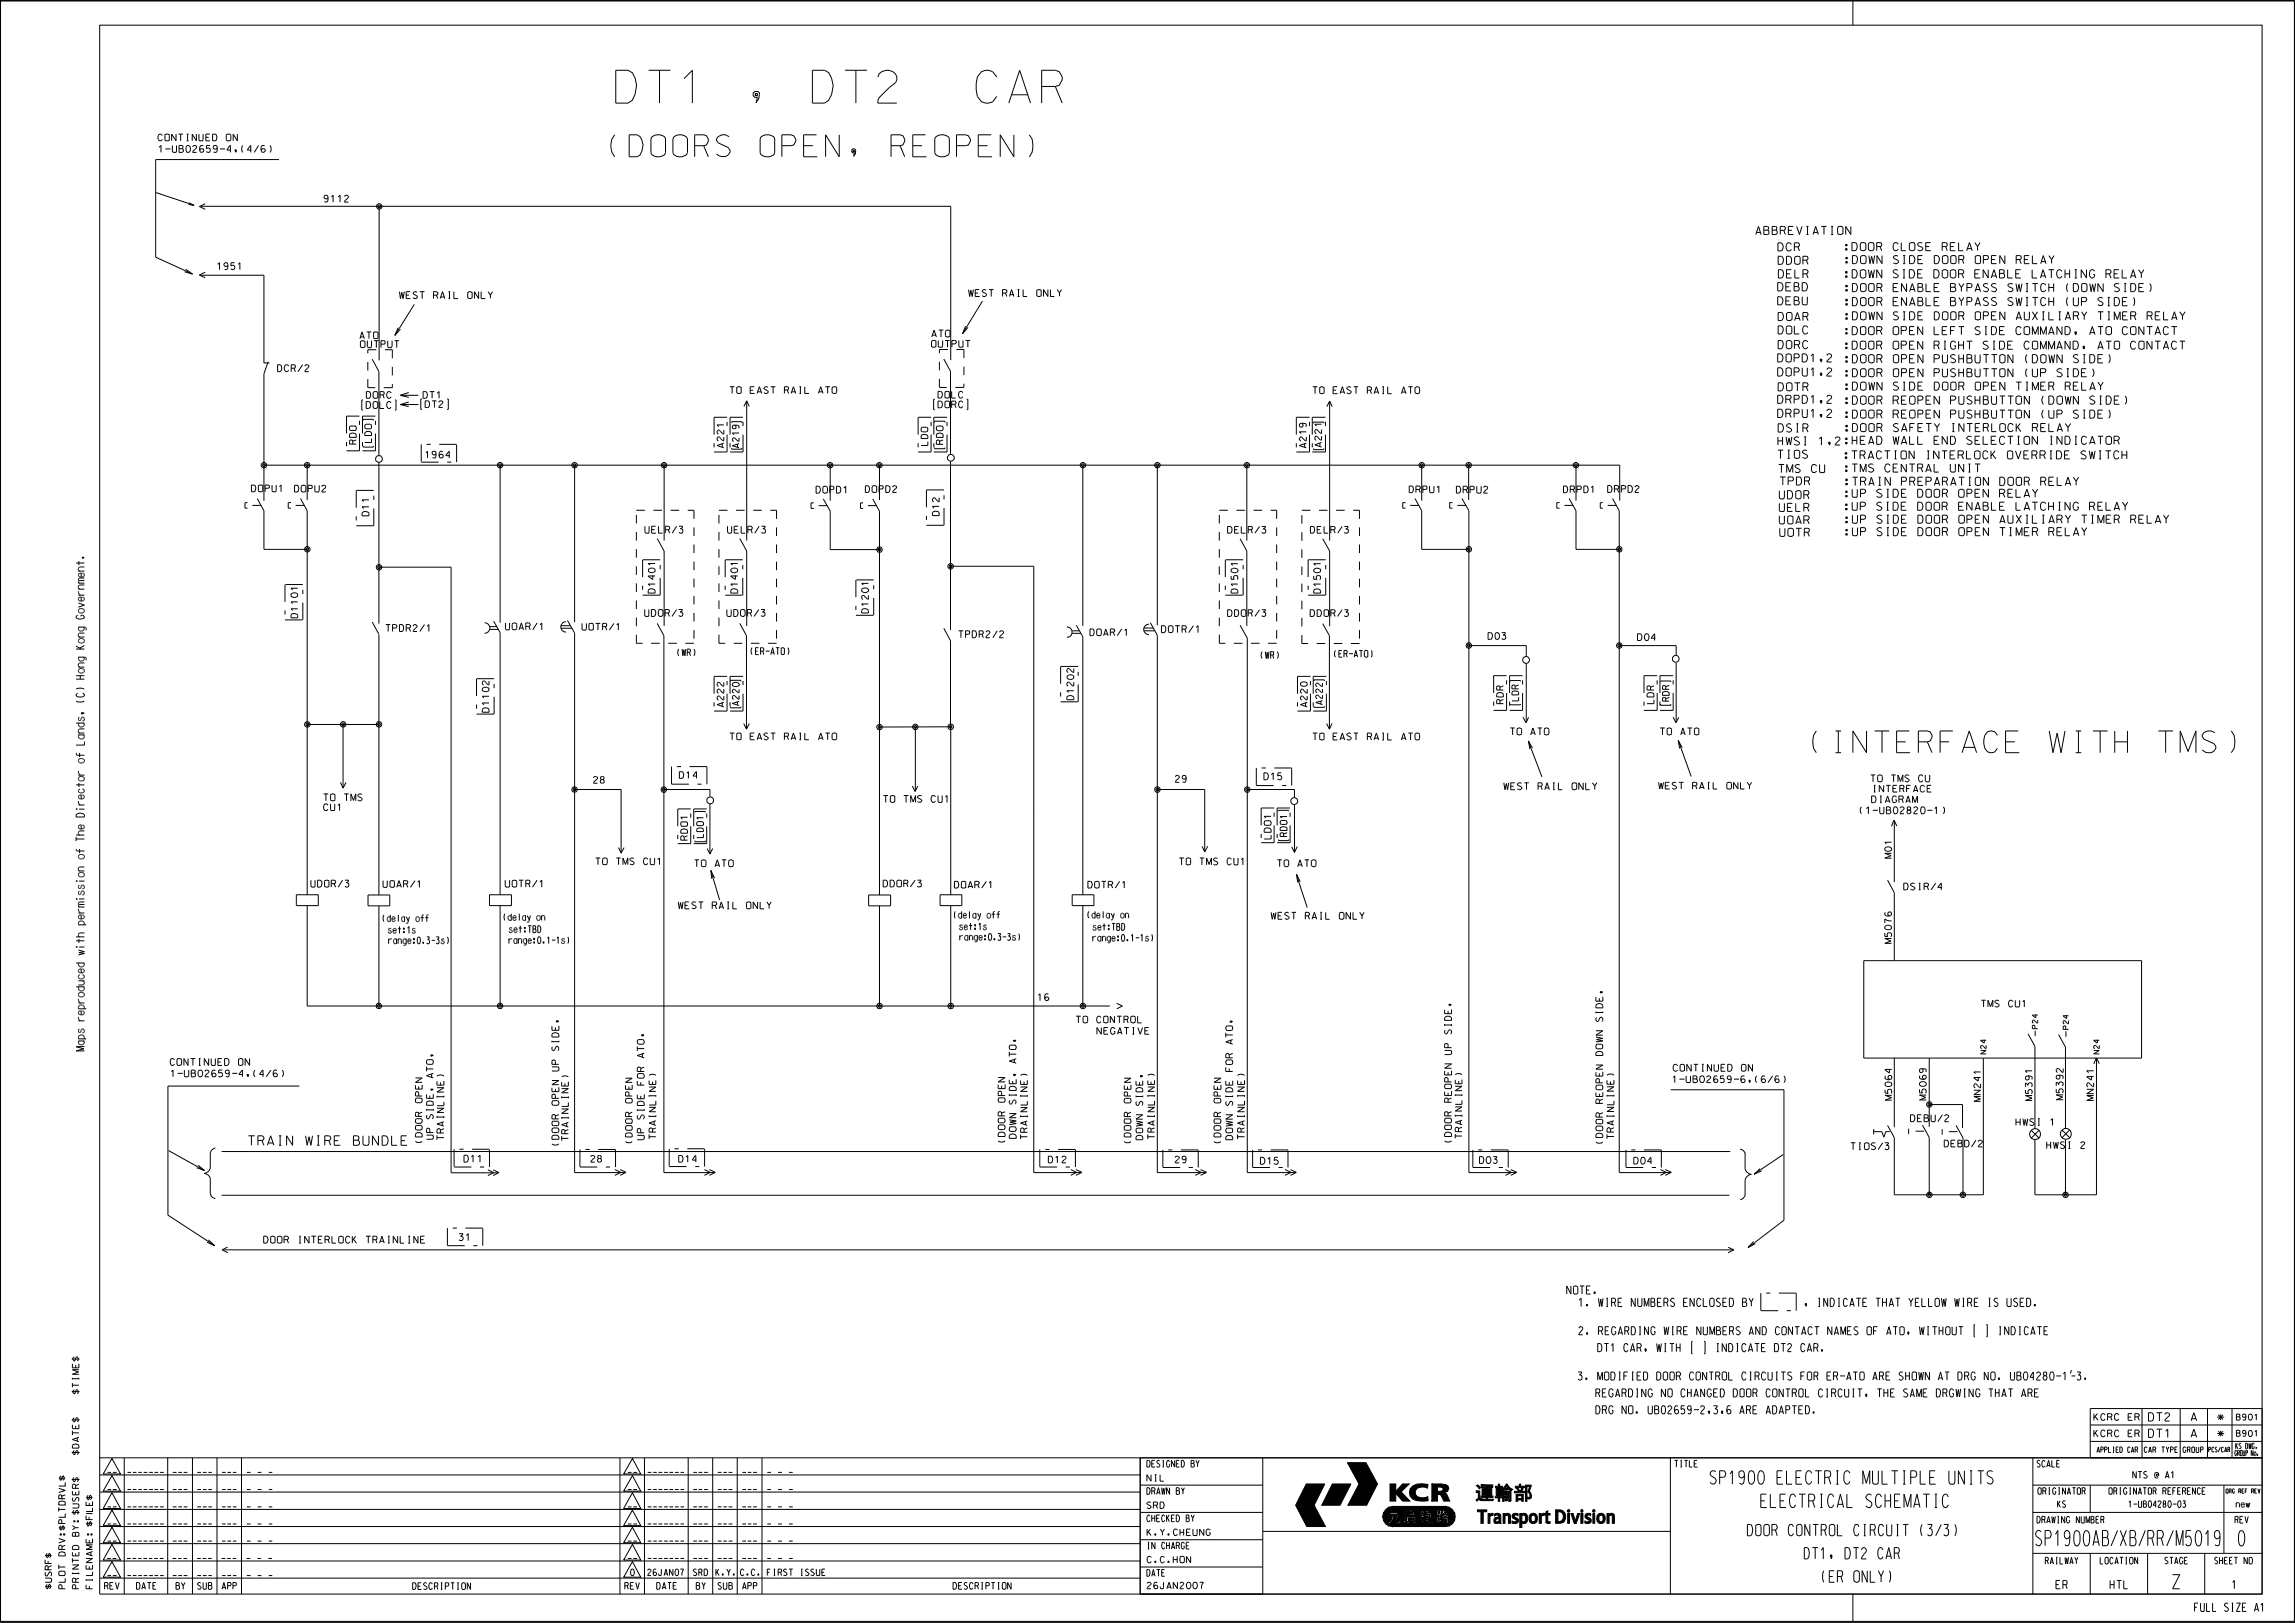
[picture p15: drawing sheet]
<svg xmlns="http://www.w3.org/2000/svg" width="420mm" height="297mm" viewBox="0 0 420 297" stroke-linecap="round" stroke-linejoin="round" font-family="sans-serif">
<defs><g id="words">
<g font-size="6">
<text x="112.7" y="18.9">DT1 , DT2</text>
<text x="170.3" y="18.9">CAR</text>
<text x="317.4" y="211.9">}</text>
</g>
<g font-size="4">
<text x="111.1" y="28.7">(DOORS OPEN, REOPEN)</text>
<text x="331.1" y="137.8">(INTERFACE WITH TMS)</text>
</g>
<g font-size="2.8">
<text x="372.5" y="282.9">SP1900AB</text>
<text x="388" y="282.9">XB</text>
<text x="393.1" y="282.9">RR</text>
<text x="398.3" y="282.9">M5019</text>
<text x="409.6" y="282.9">0</text>
</g>
<text font-size="2.6" x="397.6" y="290.7">Z</text>
<g font-size="2.5">
<text x="270" y="274.5">„B¿Ø‡¡</text>
<text x="270.3" y="278.8">Transport Division</text>
</g>
<g font-size="2.4">
<text x="313" y="271.6">SP1900 ELECTRIC MULTIPLE UNITS</text>
<text x="322.3" y="275.9">ELECTRICAL SCHEMATIC</text>
</g>
<g font-size="2.1">
<text x="319.8" y="281">DOOR CONTROL CIRCUIT (3/3)</text>
<text x="330.2" y="285.3">DT1, DT2 CAR</text>
<text x="332.5" y="289.5">(ER ONLY)</text>
</g>
<text font-size="1.7" x="45.4" y="209.6">TRAIN WIRE BUNDLE</text>
<g font-size="1.5">
<text x="321.3" y="42.9">ABBREVIATION</text>
<text x="325.4" y="45.9">DCR</text>
<text x="337.4" y="45.9">:DOOR CLOSE RELAY</text>
<text x="325.3" y="53.2">DEBD</text>
<text x="325.4" y="48.4">DDOR</text>
<text x="325.5" y="50.9">DELR</text>
<text x="337.4" y="50.9">:DOWN SIDE DOOR ENABLE LATCHING RELAY</text>
<text x="337.5" y="53.4">:DOOR ENABLE BYPASS SWITCH (DOWN SIDE)</text>
<text x="337.5" y="48.3">:DOWN SIDE DOOR OPEN RELAY</text>
<text x="325.3" y="55.8">DEBU</text>
<text x="325.4" y="58.7">DOAR</text>
<text x="337.5" y="55.9">:DOOR ENABLE BYPASS SWITCH (UP SIDE)</text>
<text x="337.5" y="58.5">:DOWN SIDE DOOR OPEN AUXILIARY TIMER RELAY</text>
<text x="325.4" y="61.1">DOLC</text>
<text x="325.4" y="63.8">DORC</text>
<text x="337.5" y="63.9">:DOOR OPEN RIGHT SIDE COMMAND, ATO CONTACT</text>
<text x="337.5" y="61.3">:DOOR OPEN LEFT SIDE COMMAND, ATO CONTACT</text>
<text x="325.3" y="68.8">DOPU1,2</text>
<text x="325.3" y="66.3">DOPD1,2</text>
<text x="325.4" y="71.5">DOTR</text>
<text x="337.5" y="69">:DOOR OPEN PUSHBUTTON (UP SIDE)</text>
<text x="337.5" y="66.4">:DOOR OPEN PUSHBUTTON (DOWN SIDE)</text>
<text x="337.5" y="71.4">:DOWN SIDE DOOR OPEN TIMER RELAY</text>
<text x="325.3" y="73.8">DRPD1,2</text>
<text x="325.3" y="76.4">DRPU1,2</text>
<text x="337.5" y="74">:DOOR REOPEN PUSHBUTTON (DOWN SIDE)</text>
<text x="337.5" y="76.5">:DOOR REOPEN PUSHBUTTON (UP SIDE)</text>
<text x="325.4" y="81.5">HWSI 1,2 :HEAD WALL END SELECTION INDICATOR</text>
<text x="325.4" y="83.9">TIOS</text>
<text x="325.4" y="79.1">DSIR</text>
<text x="337.4" y="84">:TRACTION INTERLOCK OVERRIDE SWITCH</text>
<text x="337.5" y="79">:DOOR SAFETY INTERLOCK RELAY</text>
<text x="325.5" y="86.5">TMS CU</text>
<text x="325.8" y="88.8">TPDR</text>
<text x="337.5" y="86.4">:TMS CENTRAL UNIT</text>
<text x="337.5" y="88.8">:TRAIN PREPARATION DOOR RELAY</text>
<text x="325.6" y="91.3">UDOR</text>
<text x="325.6" y="93.6">UELR</text>
<text x="325.6" y="95.9">UOAR</text>
<text x="337.5" y="93.4">:UP SIDE DOOR ENABLE LATCHING RELAY</text>
<text x="337.5" y="91">:UP SIDE DOOR OPEN RELAY</text>
<text x="337.5" y="95.8">:UP SIDE DOOR OPEN AUXILIARY TIMER RELAY</text>
<text x="325.7" y="98.2">UOTR</text>
<text x="337.5" y="98">:UP SIDE DOOR OPEN TIMER RELAY</text>
<text x="286.7" y="236.8">NOTE.</text>
<text x="288.9" y="239.1">1. WIRE NUMBERS ENCLOSED BY</text>
<text x="330.1" y="239.1">, INDICATE THAT YELLOW WIRE IS USED.</text>
<text x="288.9" y="244.3">2. REGARDING WIRE NUMBERS AND CONTACT NAMES OF ATO, WITHOUT [ ] INDICATE</text>
<text x="292.4" y="247.4">DT1 CAR, WITH [ ] INDICATE DT2 CAR.</text>
<text x="288.8" y="252.5">3. MODIFIED DOOR CONTROL CIRCUITS FOR ER-ATO ARE SHOWN AT DRG NO. UB04280-1~3.</text>
<text x="292" y="255.6">REGARDING NO CHANGED DOOR CONTROL CIRCUIT, THE SAME DRGWING THAT ARE</text>
<text x="292" y="258.7">DRG NO. UB02659-2,3,6 ARE ADAPTED.</text>
<text x="393.2" y="263">DT1</text>
<text x="393.2" y="260">DT2</text>
<text x="401" y="263">A</text>
<text x="401" y="260">A</text>
<text x="376.3" y="290.7">ER</text>
<text x="386.2" y="290.7">HTL</text>
<text x="408.5" y="290.7">1</text>
<text x="401.6" y="294.9">FULL SIZE A1</text>
</g>
<g font-size="1.2">
<text x="28.9" y="25.8">CONTINUED ON</text>
<text x="29" y="27.9">1-UB02659-4,(4/6)</text>
<text x="59.3" y="37">9112</text>
<text x="39.7" y="49.3">1951</text>
<text x="73.1" y="54.6">WEST RAIL ONLY</text>
<text x="177.2" y="54.3">WEST RAIL ONLY</text>
<text x="65.9" y="62">ATO</text>
<text x="66" y="63.6">OUTPUT</text>
<text x="170.5" y="63.6">OUTPUT</text>
<text x="170.5" y="61.7">ATO</text>
<text x="50.8" y="68">DCR/2</text>
<text x="65.8" y="74.7">[DOLC]</text>
<text x="67" y="72.9">DORC</text>
<text x="76.6" y="74.6">[DT2]</text>
<text x="77.4" y="72.9">DT1</text>
<text x="133.6" y="72">TO EAST RAIL ATO</text>
<text x="170.4" y="74.6">[DORC]</text>
<text x="171.7" y="72.9">DOLC</text>
<text x="240.2" y="72">TO EAST RAIL ATO</text>
<text x="77.8" y="83.8">1964</text>
<text x="46" y="90">DOPU1</text>
<text x="53.9" y="90">DOPU2</text>
<text x="149.3" y="90.2">DOPD1</text>
<text x="158.4" y="90.1">DOPD2</text>
<text x="257.9" y="90.2">DRPU1</text>
<text x="266.5" y="90.2">DRPU2</text>
<text x="286.1" y="90.2">DRPD1</text>
<text x="294.2" y="90.1">DRPD2</text>
<text x="118" y="97.6">UELR/3</text>
<text x="133.1" y="97.6">UELR/3</text>
<text x="224.7" y="97.6">DELR/3</text>
<text x="239.8" y="97.6">DELR/3</text>
<text x="118" y="112.8">UDOR/3</text>
<text x="133" y="112.8">UDOR/3</text>
<text x="224.7" y="112.8">DDOR/3</text>
<text x="239.8" y="112.8">DDOR/3</text>
<text x="70.6" y="115.6">TPDR2/1</text>
<text x="92.5" y="115.2">UOAR/1</text>
<text x="106.5" y="115.3">UOTR/1</text>
<text x="137.3" y="119.8">(ER-ATO)</text>
<text x="175.4" y="116.7">TPDR2/2</text>
<text x="199.5" y="116.3">DOAR/1</text>
<text x="212.6" y="115.8">DOTR/1</text>
<text x="272.3" y="117">D03</text>
<text x="299.7" y="117.2">D04</text>
<text x="123.9" y="120">(WR)</text>
<text x="230.6" y="120.5">(WR)</text>
<text x="244.1" y="120.3">(ER-ATO)</text>
<text x="133.6" y="135.4">TO EAST RAIL ATO</text>
<text x="240.2" y="135.4">TO EAST RAIL ATO</text>
<text x="276.4" y="134.5">TO ATO</text>
<text x="303.8" y="134.5">TO ATO</text>
<text x="108.6" y="143.3">28</text>
<text x="124.3" y="142.5">D14</text>
<text x="215.1" y="143.2">29</text>
<text x="231.3" y="142.7">D15</text>
<text x="342.4" y="143.1">TO TMS CU</text>
<text x="59.2" y="146.5">TO TMS</text>
<text x="59.2" y="148.3">CU1</text>
<text x="161.7" y="146.8">TO TMS CU1</text>
<text x="275.2" y="144.5">WEST RAIL ONLY</text>
<text x="303.5" y="144.4">WEST RAIL ONLY</text>
<text x="340.2" y="148.9">(1-UB02820-1)</text>
<text x="342.5" y="146.9">DIAGRAM</text>
<text x="342.7" y="144.9">INTERFACE</text>
<text x="109" y="158.2">TO TMS CU1</text>
<text x="127.1" y="158.6">TO ATO</text>
<text x="215.8" y="158.3">TO TMS CU1</text>
<text x="233.8" y="158.6">TO ATO</text>
<text x="56.9" y="162.3">UDOR/3</text>
<text x="70.1" y="162.4">UOAR/1</text>
<text x="92.5" y="162.3">UOTR/1</text>
<text x="124.1" y="166.3">WEST RAIL ONLY</text>
<text x="161.6" y="162.3">DDOR/3</text>
<text x="174.7" y="162.5">DOAR/1</text>
<text x="199.1" y="162.5">DOTR/1</text>
<text x="348.4" y="162.9">DSIR/4</text>
<text x="70" y="168.7">(delay off</text>
<text x="71" y="170.8">set:1s</text>
<text x="71.1" y="172.7">range:0.3-3s)</text>
<text x="92.1" y="168.5">(delay on</text>
<text x="93.1" y="172.7">range:0.1-1s)</text>
<text x="93.2" y="170.7">set:TBD</text>
<text x="174.5" y="168">(delay off</text>
<text x="175.6" y="170.2">set:1s</text>
<text x="175.6" y="172.1">range:0.3-3s)</text>
<text x="199" y="168">(delay on</text>
<text x="200" y="172.2">range:0.1-1s)</text>
<text x="200" y="170.2">set:TBD</text>
<text x="232.6" y="168.2">WEST RAIL ONLY</text>
<text x="189.9" y="183.1">16</text>
<text x="362.6" y="184.3">TMS CU1</text>
<text x="197" y="187.2">TO CONTROL</text>
<text x="198.7" y="189.3">NEGATIVE</text>
<text x="31.1" y="195">CONTINUED ON</text>
<text x="31.3" y="197.1">1-UB02659-4,(4/6)</text>
<text x="306.2" y="196">CONTINUED ON</text>
<text x="306.1" y="198.1">1-UB02659-6,(6/6)</text>
<text x="349.7" y="205.2">DEBU/2</text>
<text x="355.8" y="209.9">DEBD/2</text>
<text x="369" y="206">HWSI 1</text>
<text x="84.9" y="212.7">D11</text>
<text x="108.1" y="212.7">28</text>
<text x="124.2" y="212.7">D14</text>
<text x="191.9" y="212.8">D12</text>
<text x="215.1" y="212.8">29</text>
<text x="230.7" y="213">D15</text>
<text x="270.8" y="212.9">D03</text>
<text x="299" y="213">D04</text>
<text x="338.7" y="210.4">TIOS/3</text>
<text x="374.5" y="210.2">HWSI 2</text>
<text x="48.3" y="227.5">DOOR INTERLOCK TRAINLINE</text>
<text x="84" y="227">31</text>
<text x="383.2" y="262.9">KCRC ER</text>
<text x="383.2" y="259.9">KCRC ER</text>
<text x="405.9" y="263">*</text>
<text x="405.9" y="260">*</text>
<text x="19.7" y="269.5">__</text>
<text x="23.3" y="269.5">_______</text>
<text x="31.6" y="269.5">___</text>
<text x="36.1" y="269.5">___</text>
<text x="40.6" y="269.5">___</text>
<text x="45.2" y="269.5">_ _ _</text>
<text x="114.9" y="269.5">__</text>
<text x="118.5" y="269.5">_______</text>
<text x="126.9" y="269.5">___</text>
<text x="131.3" y="269.5">___</text>
<text x="135.8" y="269.5">___</text>
<text x="140.4" y="269.5">_ _ _</text>
<text x="19.7" y="272.6">__</text>
<text x="19.7" y="275.8">__</text>
<text x="23.3" y="272.6">_______</text>
<text x="23.3" y="275.8">_______</text>
<text x="31.6" y="272.6">___</text>
<text x="31.6" y="275.8">___</text>
<text x="36.1" y="272.6">___</text>
<text x="36.1" y="275.8">___</text>
<text x="40.6" y="272.6">___</text>
<text x="40.6" y="275.8">___</text>
<text x="45.2" y="272.6">_ _ _</text>
<text x="45.2" y="275.8">_ _ _</text>
<text x="114.9" y="275.8">__</text>
<text x="114.9" y="272.6">__</text>
<text x="118.5" y="275.8">_______</text>
<text x="118.5" y="272.6">_______</text>
<text x="126.9" y="275.8">___</text>
<text x="126.9" y="272.6">___</text>
<text x="131.3" y="275.8">___</text>
<text x="131.3" y="272.6">___</text>
<text x="135.8" y="275.8">___</text>
<text x="135.8" y="272.6">___</text>
<text x="140.4" y="275.8">_ _ _</text>
<text x="140.4" y="272.6">_ _ _</text>
<text x="209.9" y="271.1">NIL</text>
<text x="376.6" y="275.8">KS</text>
<text x="389.6" y="275.8">1-UB04280-03</text>
<text x="390.3" y="270.5">NTS @ A1</text>
<text x="409.2" y="275.8">new</text>
<text x="19.7" y="278.9">__</text>
<text x="23.3" y="278.9">_______</text>
<text x="31.6" y="278.9">___</text>
<text x="36.1" y="278.9">___</text>
<text x="40.6" y="278.9">___</text>
<text x="45.2" y="278.9">_ _ _</text>
<text x="114.9" y="278.9">__</text>
<text x="118.5" y="278.9">_______</text>
<text x="126.9" y="278.9">___</text>
<text x="131.3" y="278.9">___</text>
<text x="135.8" y="278.9">___</text>
<text x="140.4" y="278.9">_ _ _</text>
<text x="209.9" y="276">SRD</text>
<text x="209.9" y="281">K.Y.CHEUNG</text>
<text x="19.6" y="285.2">__</text>
<text x="19.7" y="282">__</text>
<text x="23.2" y="285.2">_______</text>
<text x="23.3" y="282">_______</text>
<text x="31.6" y="285.2">___</text>
<text x="31.6" y="282">___</text>
<text x="36.1" y="285.2">___</text>
<text x="36.1" y="282">___</text>
<text x="40.6" y="285.2">___</text>
<text x="40.6" y="282">___</text>
<text x="45.1" y="285.2">_ _ _</text>
<text x="45.2" y="282">_ _ _</text>
<text x="114.9" y="285.2">__</text>
<text x="114.9" y="282">__</text>
<text x="118.5" y="285.2">_______</text>
<text x="118.5" y="282">_______</text>
<text x="126.9" y="285.2">___</text>
<text x="126.9" y="282">___</text>
<text x="131.3" y="285.2">___</text>
<text x="131.3" y="282">___</text>
<text x="135.8" y="285.2">___</text>
<text x="135.8" y="282">___</text>
<text x="140.4" y="285.2">_ _ _</text>
<text x="140.4" y="282">_ _ _</text>
<text x="209.9" y="286">C.C.HON</text>
<text x="19.1" y="290.8">REV</text>
<text x="19.7" y="288.3">__</text>
<text x="23.3" y="288.3">_______</text>
<text x="25" y="290.8">DATE</text>
<text x="31.6" y="288.3">___</text>
<text x="32.2" y="290.8">BY</text>
<text x="36.1" y="288.3">___</text>
<text x="36.2" y="290.8">SUB</text>
<text x="40.6" y="288.3">___</text>
<text x="40.6" y="290.8">APP</text>
<text x="45.2" y="288.3">_ _ _</text>
<text x="75.5" y="290.9">DESCRIPTION</text>
<text x="114.4" y="290.8">REV</text>
<text x="115.4" y="288.3">0</text>
<text x="118.5" y="288.3">26JAN07</text>
<text x="120.2" y="290.8">DATE</text>
<text x="126.9" y="288.3">SRD</text>
<text x="127.4" y="290.8">BY</text>
<text x="131" y="288.3">K.Y.</text>
<text x="131.4" y="290.8">SUB</text>
<text x="135.5" y="288.3">C.C.</text>
<text x="135.9" y="290.8">APP</text>
<text x="140.4" y="288.3">FIRST ISSUE</text>
<text x="174.4" y="290.8">DESCRIPTION</text>
<text x="209.9" y="290.7">26JAN2007</text>
</g>
<g font-size="1.1">
<text x="409.3" y="259.9">B901</text>
<text x="409.3" y="262.9">B901</text>
</g>
<g font-size="1">
<text x="383.8" y="265.8">APPLIED CAR</text>
<text x="392.4" y="265.8">CAR TYPE</text>
<text x="399.5" y="265.8">GROUP</text>
<text x="409" y="266.4">GROUP No.</text>
<text x="409.2" y="265.1">KS DWG.</text>
</g>
<text font-size=".9" x="404.2" y="265.7">PCS/CAR</text>
</g></defs>
<path d="M.1 .2h419.8v296.7h-419.8z" fill="none" stroke="#000" stroke-width=".21"/>
<g fill="none" stroke="#000" stroke-width=".18">
<path d="M18.2 4.6h395.8v262.2h-395.8zM339.1 .1v4.5M419.9 .1h-419.9v296.6h419.9M28.6 35.3l6.9 2.3M34.5 37.4l1 .2M34.6 37.1l.9 .5M36.7 37.8h137.3v28.1M37.5 37.3l-1 .5 1 .5M51.1 29.2h-22.6v17.9l6.7 3.1M69.4 37.8v28.1M33.8 49.7l1.4 .5M34 49.3l1.2 .9"/>
<path d="M36.5 50.4h11.8v16.1l1-.1M37.5 49.8l-1 .5 1 .5M72.9 60l-.6 1.4M75.8 55.7l-3.5 5.7M176.7 59.7l-.6 1.4M177.1 59.9l-1 1.2M179.8 55.1l-3.7 6M49.1 66.2l-.8 2.2v23.2M64.1 79.4a.8 .8 0 0 1 1.1 .2v.4h-1.2zM64.1 78h.9a.47 .47 0 0 1 0 .8h-.8a.55 .55 0 0 1-.1-.8zM66.4 73.2h-.2v1.8M66.5 77v-.3h1.8v.3"/>
<path d="M66.8 79.1a.84 .84 0 0 1 1.2 .1v.5h-1.2zM66.8 77.7l1-.1a.52 .52 0 0 1 0 .9l-1-.1zM68.1 65.7l1.2 2.3v15.3M72.3 73.2h.2v1.8M73.3 60.2l-1 1.2M73.3 72.3h3.3M73.3 72.3l1.5 .4M73.3 74h3.3M73.3 74l1.5 .4M74.8 71.8l-1.5 .5M74.8 73.6l-1.5 .4M77.2 73h-.2v1.9"/>
<path d="M81.8 73h.2v1.9M132.5 80v.7l-.3-.1-.5-.6a.36 .36 0 0 0-.5 .2 .36 .36 0 0 0 .3 .5M132.5 78.7v.7l-.8-.6a.36 .36 0 0 0-.5 .2 .36 .36 0 0 0 .3 .4M132.5 77.8h-1.3l.3 .3M133.9 77.4v-.2h1.9v.2M134.5 77.8l.1 .2a.34 .34 0 0 1-.2 .5 .34 .34 0 0 1-.4-.3 .34 .34 0 0 1 .3-.4l.9 .1v.5M135.3 79.2h-1.3l.3 .3M136.7 73.4v25.5M136.7 73.4l.4 1M136.7 73.4l-.6 1M168.7 79.6a.92 .92 0 0 1 1.1 .2v.5h-1.2zM168.7 78.3l.9-.1a.52 .52 0 0 1 0 .8h-.9l-.1-.2z"/>
<path d="M171 77.3v-.2h1.9v.2M171.1 73.1h-.2v1.9M171.4 79.4a.8 .8 0 0 1 1.2 .2v.4h-1.2zM171.4 78.1l1-.1a.52 .52 0 0 1 0 .8h-.9l-.1-.2zM172.7 65.7l1.2 2.2v15.3M176.9 73.1h.2v1.9M238.3 77.5l.1 .1a.36 .36 0 0 1-.2 .6 .36 .36 0 0 1-.4-.3 .36 .36 0 0 1 .3-.4h.9v.6M239.1 80v.7l-.3-.1-.5-.6a.35 .35 0 0 0-.5 .2 .35 .35 0 0 0 .3 .5M239.1 79h-1.3l.3 .3M240.4 77.5v-.3h1.9v.3M241.9 79.8v.7h-.3l-.6-.6a.35 .35 0 0 0-.4 .2 .35 .35 0 0 0 .3 .4M241.9 78.6v.7h-.3l-.6-.7a.35 .35 0 0 0-.4 .3 .35 .35 0 0 0 .3 .4"/>
<path d="M241.9 77.6h-1.3l.3 .4M243.3 73.4v25.5M243.3 73.4l.5 1M243.3 73.4l-.5 1M45.3 92h-.5v1h.5M47.1 91.2l1.2 2.3v7h7.9M48.3 85.1h248.1v6.5M53.3 92h-.6v1h.6M55 91.2l1.2 2.3v70.2M56.2 85.1v6.4M64.6 80.8l-.3-.3-.3 .1v.7h1.2M64.6 80.8v.5"/>
<path d="M65.2 80.5l-.6 .3M66.4 93.8a.8 .8 0 0 1 1.1 .1v.5h-1.2zM66.5 81.6v.2h1.8v-.2M67.5 92.7h-1.2l.3 .3M67.5 91.5h-1.2l.3 .3M68 80.3v.7h-1.2M69.3 84.7v29.4M91.5 85.1v28.9M105.2 85.1v28.8M120.3 98.5l1.2 2.3v13.7M121.5 85.1v13.8M132.2 81.2v.6"/>
<path d="M132.5 81.1l-1.3 .4 1.3 .4M133.9 82v.2h1.9v-.2M135 81.3v.5M135.3 80.1v.7l-.8-.6a.32 .32 0 0 0-.5 .1 .32 .32 0 0 0 .3 .5M135.3 81.2l-1.3 .4 1.3 .3M135.4 98.5l1.3 2.3v13.7M148.9 92h-.5v1h.5M150.7 91.3l1.2 2.2v7.1h9.1M151.9 85.1v6.5M157.9 92h-.4v1h.4M159.7 91.3l1.3 2.2v70.3M161 85.1v6.4"/>
<path d="M169.8 80.8v.7h-1.2M170.7 93.7a.84 .84 0 0 1 1.2 .1v.6h-1.3zM171 81.9v.2h1.9v-.2M171.9 91.1v.8l-.8-.8a.38 .38 0 0 0-.5 .3 .38 .38 0 0 0 .3 .5M171.9 92.7h-1.3l.3 .3M172 80.8l-.3-.3-.3 .1v.7h1.2M172 80.8v.5M172.6 80.5l-.6 .3M173.9 84.4v30.9M198.2 85.1v29.4M211.8 85.1v29.3M226.9 98.6l1.3 2.2v13.7"/>
<path d="M228.2 85.1v13.8M238.8 81.2v.6M239.1 81.1l-1.3 .4 1.3 .4M240.4 82.1v.2h1.9v-.2M241.6 81.1v.6M241.9 81l-1.3 .4 1.3 .4M242.1 98.6l1.2 2.2v13.8M257.2 92h-.5v1h.5M259 91.2l1.2 2.3v7h8.6M260.2 85.1v6.5M265.8 92h-.5v1h.5M267.5 91.2l1.3 2.3v121.1h8.7"/>
<path d="M268.8 85.1v6.4M285.4 92h-.5v1h.5M287.1 91.2l1.3 2.3v7h7.9M288.4 85.1v6.5M293.3 92h-.4v1h.4M295.1 91.2l1.2 2.3M296.3 93.5v121.1h9.5M13.9 118.8h1.6M13.9 118.2l1 .6M13.9 103h1.6M14.2 112.6l-.3 .3a1.01 1.01 0 0 0 1.6 .1l-.1-.3-.3-.1h-.3v.2M14.4 108.2v.5l.3 .2"/>
<path d="M14.4 114.8h1.1a.36 .36 0 0 1 .2 .5M14.4 116.6h1.1M14.4 110.4l1.1 .3-1.1 .4M14.4 108.9h1.1M14.4 107.8h1.1M14.4 106.7h1.1M14.4 104.5h1.1M14.4 102.7v.7M14.4 111.5l.7-.1a.4 .4 0 0 1 .4 .4 .4 .4 0 0 1-.4 .4h-.5l-.2-.2zM14.4 117a.52 .52 0 0 1 .7-.2 .52 .52 0 0 1 .2 .7l-.2 .2-.5-.1-.2-.2zM14.5 114.8l-.1 .4 .3 .3h.4l.3-.3-.1-.4M14.6 106.2l-.2 .2v.2l.1 .1"/>
<path d="M15.1 104.8a.39 .39 0 0 1 .3 .5 .39 .39 0 0 1-.5 .3 .43 .43 0 0 1-.4-.1 .43 .43 0 0 1-.1-.5l.5-.2v.8M15.1 109.3a.35 .35 0 0 1 .3 .2 .35 .35 0 0 1-.2 .4 .48 .48 0 0 1-.6 .1 .48 .48 0 0 1-.2-.6l.5-.1v.7M15.1 102l.2 .1h-.2zM15.1 102l.1 .1zM15.2 117.6h.1M15.5 105.8h-.9l-.2 .1v.3h.1h1M15.5 118.1l-.9 .5M15.5 115.9h-1.1a.4 .4 0 0 0 .2 .7M15.5 107.1h-.9a.39 .39 0 0 0-.3 .3 .39 .39 0 0 0 .3 .4M15.5 103.7l-1.1 .1v.5l.2 .2M53.3 108.7l.5-.2a.53 .53 0 0 1 .7 .5 .65 .65 0 0 1-.7 .3 .65 .65 0 0 1-.5-.5zM53.3 112.4a.8 .8 0 0 1 1.2 .2v.5h-1.2z"/>
<path d="M54.5 111.4h-1.2l.3 .3M54.5 110.1h-1.2l.3 .3M54.5 107.6h-1.2l.3 .3M68.1 113.8l1.2 2.3M69.3 116.2v47.6M69.3 103.8h13.2v110.8h8.7M88.7 114a.97 .97 0 0 1 1 .9 .97 .97 0 0 1-1 1M89.7 115.2h1.5M89.7 114.7h1.2M90.3 113.7l1.2 2.1v47.9M102.7 115h1.9M102.7 114.5h1.7"/>
<path d="M103.6 113.8a.95 .95 0 0 0-1 .9 .95 .95 0 0 0 1 1M103.8 113.5l1.3 2.3M105.2 115.8v98.8h9.3M118.7 104.2l.5-.2a.53 .53 0 0 1 .7 .4 .65 .65 0 0 1-.7 .4 .65 .65 0 0 1-.5-.5zM118.7 107.9a.8 .8 0 0 1 1.2 .2v.4h-1.3zM119.5 105.3v.7l-.9-.6h1.3M119.9 106.9h-1.3l.4 .3M119.9 103.1h-1.3l.4 .3M120.3 114.1l1.2 2.2v98.3h9.3M133.8 104.2l.5-.2a.53 .53 0 0 1 .7 .4 .68 .68 0 0 1-.7 .4 .68 .68 0 0 1-.6-.5zM133.9 107.9a.8 .8 0 0 1 1.1 .2v.4h-1.3zM134.5 106h.1"/>
<path d="M134.6 105.3v.7M135 106.9h-1.3l.4 .3M135 105.4h-1.3l.8 .6M135 103.1h-1.3l.4 .3M135.4 114.1l1.2 2.2v17.1M157.7 107.8l.5-.2a.58 .58 0 0 1 .8 .5 .67 .67 0 0 1-.7 .4 .67 .67 0 0 1-.6-.6zM157.8 111.5a.8 .8 0 0 1 1.1 .2v.5h-1.2zM158.9 109v.7l-.7-.7a.36 .36 0 0 0-.5 .2 .36 .36 0 0 0 .2 .5M158.9 110.5h-1.2l.3 .3M158.9 106.8h-1.2l.3 .3M172.7 115l1.2 2.3v15.7M174 103.6h15.2v111h8.7"/>
<path d="M195.2 114.7a.95 .95 0 0 1 1 1 .95 .95 0 0 1-1 .9M196.2 115.4h1.3M196.2 115.9h1.6M197 114.4l1.2 2.1v47.2M209.3 115.4h2M209.3 114.9h1.8M210.3 114.2a.97 .97 0 0 0-1 1 .97 .97 0 0 0 1 1M210.5 114l1.3 2.2v98.4h8.9M225.3 105.4v.6h.5v-.2a.4 .4 0 0 1 .5-.5 .4 .4 0 0 1 .1 .7M225.3 104.2a.78 .78 0 0 1 1.3 .3 .7 .7 0 0 1-.7 .3 .7 .7 0 0 1-.6-.5zM225.4 107.9a.84 .84 0 0 1 1.1 .2v.4h-1.2zM226.5 106.9h-1.2l.3 .3"/>
<path d="M226.5 103.2h-1.2l.3 .3M226.9 114.4l1.4 2.4v97.8h8.9M240.4 105.4v.6h.6l-.1-.2a.4 .4 0 0 1 .5-.5 .4 .4 0 0 1 .1 .7M240.5 107.9a.89 .89 0 0 1 1.2 .2v.4h-1.3zM240.5 104.2a.63 .63 0 0 1 .7-.3 .63 .63 0 0 1 .4 .7l-.4 .2a.55 .55 0 0 1-.8-.5zM241.7 106.9h-1.3l.3 .3M241.7 103.2h-1.3l.3 .3M242.1 114.1l1.2 2.2v17.1M268.8 118.1h10.5v1.9M296.3 118.1h10.4v1.8M13.9 128.3l.7 .2 .9-.2M13.9 126.1l.7-.2 .8 .2"/>
<path d="M13.9 132.3h1.6M13.9 124.3h1.6M13.9 123.6h1.6M14 137.8l-.1 .2 .2 .2h1.4M14.2 126.9l-.3 .3a.66 .66 0 0 0 .9 .3h.3l.4-.3-.1-.2-.3-.1M14.4 134.5h1.1M14.4 134.1h1.1M14.4 122.1h1.1M14.4 120.3h1.1l.3 .2-.1 .3M14.4 122.5a.54 .54 0 0 1 .7-.2 .54 .54 0 0 1 .3 .6 .64 .64 0 0 1-1 0zM14.4 138.9a.55 .55 0 0 1 .7-.1 .55 .55 0 0 1 .3 .6 .53 .53 0 0 1-.7 .2 .53 .53 0 0 1-.3-.7zM14.5 120.3a.51 .51 0 0 0 .2 .7 .51 .51 0 0 0 .7-.4l-.1-.3"/>
<path d="M14.5 132.3a.51 .51 0 0 0 .3 .8 .51 .51 0 0 0 .6-.6l-.1-.2M14.5 134.5a.5 .5 0 0 0 0 .6 .5 .5 0 0 0 .7 .1l.3-.4-.2-.3M14.5 131.2l-.1 .2 .1 .5 .3-.2 .2-.5 .3 .1 .1 .4-.1 .2h-.2M14.6 137.8v.7M14.6 139.6h.1M14.7 123.6v.7M15 130.4l.4 .1-.4 .1zM15 130.5l.1 .1zM15.1 123.1h.1M15.5 135.7v.6h-1.6M15.5 133.4l-1.1 .1v.4l.2 .2M15.5 121.3h-.9a.39 .39 0 0 0-.3 .4 .39 .39 0 0 0 .3 .4"/>
<path d="M56.2 132.6h13.1M62.8 132.6v11.6M88.3 126l.5-.2a.53 .53 0 0 1 .7 .4 .72 .72 0 0 1-1.2 0zM88.3 129.7a.8 .8 0 0 1 1.2 .2v.4h-1.2zM89.5 124.6v.7h-.2l-.6-.6a.36 .36 0 0 0-.5 .2 .36 .36 0 0 0 .3 .4M89.5 128.6h-1.2l.3 .4M89.5 127.4h-1.2l.3 .3M132.2 128.6v.6M132.5 127.4v.7l-.3-.1-.5-.6a.36 .36 0 0 0-.5 .2 .36 .36 0 0 0 .3 .5M132.5 126.1v.8l-.8-.8a.38 .38 0 0 0-.5 .3 .38 .38 0 0 0 .3 .5M132.5 124.9v.7h-.3l-.5-.7a.36 .36 0 0 0-.5 .2 .36 .36 0 0 0 .3 .5M132.5 128.5l-1.3 .4 1.3 .5"/>
<path d="M133.7 124.7v-.2h1.9v.2M133.7 129.3v.2h1.9v-.2M134.1 125.1l.4-.2a.58 .58 0 0 1 .8 .4l-.6 .3a.54 .54 0 0 1-.7-.4zM135 128.4v.6M135.3 127.3v.7l-.8-.7a.34 .34 0 0 0-.5 .2 .34 .34 0 0 0 .3 .5M135.3 126.1v.7l-.8-.6a.32 .32 0 0 0-.5 .2 .32 .32 0 0 0 .3 .4M135.3 128.3l-1.3 .4 1.3 .4M136.1 132.4l.5 1M137.1 132.4l-.5 1M167.5 133v11.6M174 133v30.7M174.1 133h-13.1"/>
<path d="M195.3 123.7a.63 .63 0 0 1 .8-.3 .63 .63 0 0 1 .4 .7l-.2 .2h-.8l-.2-.2zM195.4 127.4a.92 .92 0 0 1 1.1 .2v.4h-1.3zM196.5 124.8v.8l-.2-.1-.6-.6a.36 .36 0 0 0-.5 .2 .36 .36 0 0 0 .3 .5M196.5 122.3v.8l-.2-.1-.6-.6a.36 .36 0 0 0-.5 .2 .36 .36 0 0 0 .3 .5M196.5 126.4h-1.3l.4 .3M238 125l.5-.2a.53 .53 0 0 1 .7 .5 .67 .67 0 0 1-.6 .3 .67 .67 0 0 1-.6-.5zM238.9 128.6v.6M239.2 127.4v.7l-.2-.1-.6-.6a.35 .35 0 0 0-.4 .3 .35 .35 0 0 0 .3 .4M239.2 126.1v.8l-.8-.8a.37 .37 0 0 0-.4 .3 .37 .37 0 0 0 .3 .5M239.2 128.5l-1.2 .4 1.2 .5M240.5 124.6v-.2h1.9v.2M240.5 129.2v.2h1.9v-.2"/>
<path d="M241.7 128.3v.6M242 127.2v.6h-.2l-.5-.6a.32 .32 0 0 0-.5 .2 .32 .32 0 0 0 .2 .4M242 126.1v.6h-.2l-.5-.6a.32 .32 0 0 0-.5 .2 .32 .32 0 0 0 .2 .4M242 125v.6h-.2l-.5-.6a.32 .32 0 0 0-.5 .2 .32 .32 0 0 0 .2 .4M242 128.2l-1.2 .4 1.2 .3M242.8 132.4l.5 1M243.8 132.4l-.5 1M274 126.9a.8 .8 0 0 1 1.1 .2v.4h-1.2zM274.5 128.3l-.3-.3-.3 .1v.7h1.2M274.5 125.8l-.3-.3-.3 .1v.7h1.2M274.5 125.8v.5M274.5 128.3v.5"/>
<path d="M275.1 128l-.6 .3M275.1 125.5l-.6 .3M276.4 124.7v-.2h1.9v.2M276.4 128.8v.2h1.9v-.2M276.8 126.6a.92 .92 0 0 1 1.1 .1v.5h-1.2zM277.3 125.6l-.3-.3-.3 .2v.6h1.2M277.3 125.6v.5M277.9 127.6v.7h-1.2M277.9 125.3l-.6 .3M278.7 131.2l.6 1.1 .4-1M279.3 121.5v10.6M279.7 135.6l.3 1.5"/>
<path d="M279.7 135.6l.8 1.3M279.7 135.6l2.5 6.6M301.5 126.9a.8 .8 0 0 1 1.2 .2v.4h-1.3zM302 125.8l-.2-.3-.3 .1-.1 .7h1.3M302 125.8v.5M302.7 128v.8h-1.3M302.7 125.5l-.7 .3M303.9 124.8v-.2h1.9v.2M303.9 128.9v.2h1.9v-.2M304.3 126.7a.69 .69 0 0 1 .8-.1 .69 .69 0 0 1 .4 .6h-1.3zM304.8 127.9l-.2-.3-.3 .1-.1 .6h1.3M304.8 125.7l-.2-.3-.3 .2-.1 .5h1.3"/>
<path d="M304.8 125.7v.4M304.8 127.9v.4M305.5 127.6l-.7 .3M305.5 125.4l-.7 .3M306.2 131.2l.5 1.1 .5-1M306.7 121.3v10.8M307.1 135.5l.3 1.5M307.1 135.5l.7 1.3M307.1 135.5l2.4 6.6M13.9 153.2v.7M13.9 153.5h1.6M13.9 152.8h1.6"/>
<path d="M13.9 143.6h1.6M14 148l.1 .1h-.1zM14 148v.1M14 155.4l-.1 .1 .2 .2h1.4M14.1 149a1.19 1.19 0 0 1 1.4 .1v.4h-1.6v-.4zM14.4 141.1v.5l.3 .2M14.4 146.6a.61 .61 0 0 0 .3 .7M14.4 159.4h1.1M14.4 147.3h1.1M14.4 141.8h1.1M14.4 142.3l.3-.2h.4a.4 .4 0 0 1 .4 .4 .4 .4 0 0 1-.4 .4h-.5l-.2-.2zM14.4 156.5l.3-.1h.4a.4 .4 0 0 1 .4 .4 .4 .4 0 0 1-.4 .4h-.5l-.2-.2z"/>
<path d="M14.4 143.3v.7M14.4 159.8a.52 .52 0 0 1 .7-.2 .52 .52 0 0 1 .2 .7l-.2 .2-.5-.1-.2-.2zM14.5 148.1h1M14.6 155.4v.7M14.6 144.4l-.2 .2a.53 .53 0 0 0 .5 .5 .53 .53 0 0 0 .5-.5l-.3-.2M15.1 145.4l.4 .4a.6 .6 0 0 1-.6 .5 .6 .6 0 0 1-.5-.3v-.4l.5-.2v.8M15.1 151a.36 .36 0 0 1 .3 .2 .36 .36 0 0 1-.2 .4 .48 .48 0 0 1-.6 .1 .48 .48 0 0 1-.2-.6l.5-.1v.7M15.5 152.1h-1a.38 .38 0 0 0-.2 .4 .38 .38 0 0 0 .3 .3M15.5 158.7h-1.1a.4 .4 0 0 0 .2 .7M62.3 143.2l.5 1M63.3 143.2l-.5 1M105.2 144.5h8.5v11.6"/>
<path d="M113.2 155.1l.5 1M114.2 155.1l-.5 1M121.5 144.5h8.4v1.2M124.7 151.8a.8 .8 0 0 1 1.1 .2v.5h-1.2zM124.7 150.4h.9a.47 .47 0 0 1 0 .8h-.8a.55 .55 0 0 1-.1-.8zM125.2 153.2l-.2-.3-.4 .2v.6h1.2M125.2 153.2v.5M125.8 152.9l-.6 .3M125.8 149.6h-1.2l.3 .3M127.2 148.7v-.2h1.9v.2M127.2 153.8v.2h1.9v-.2M127.6 151.6l.2-.1a.62 .62 0 0 1 .7 .1 .62 .62 0 0 1 .2 .6h-1.2z"/>
<path d="M127.6 150.4h.9a.41 .41 0 0 1 0 .7h-.9l-.1-.2zM128.7 152.6v.7h-1.2M128.7 149.6h-1.2l.3 .3M129.4 155.3l.5 1M129.9 147.1v9.2M130.1 159.3l.2 1.5M130.1 159.3l.7 1.4M130.1 159.3l1.6 5.4M130.4 155.3l-.5 1M167 143.8l.5 1.1 .5-1.1M211.8 144.5h8.7v11.4M220 154.9l.5 1"/>
<path d="M221 154.8l-.5 1.1M228.3 144.5h8.6v1.5M231.4 151.7a.85 .85 0 0 1 1.2 .1v.5h-1.2zM231.4 150.3l1-.1a.47 .47 0 0 1 .2 .4 .47 .47 0 0 1-.2 .4h-1zM232.6 152.8v.7h-1.2M232.6 149.4h-1.2l.2 .3M234 148.5v-.2h1.8v.2M234 153.6v.2h1.8v-.2M234.4 151.4l.2-.1a.66 .66 0 0 1 .9 .7h-1.2zM234.4 150.2l.9-.1a.38 .38 0 0 1 .2 .4 .38 .38 0 0 1-.2 .4h-.9l-.1-.3zM234.9 152.6l-.2-.2-.4 .1v.6h1.2M234.9 152.6v.5"/>
<path d="M235.5 152.4l-.6 .2M235.5 149.4h-1.2l.3 .3M236.4 155l.5 1M236.9 147.3v8.7M237.4 154.9l-.5 1.1M345 155.2l.4-.2a.53 .53 0 0 1 .8 .4 .72 .72 0 0 1-1.3 0zM346.2 156.2h-1.3l1.2 .4-1.2 .4h1.3M346.2 154.1h-1.3l.3 .3M346.6 150.1l-.4 1.1M346.7 150.1v11.3M346.7 150.2l.4 1M13.9 176.2h1.6"/>
<path d="M13.9 172.2h1.6M13.9 171.4h1.6M14 161.2l.1 .1h-.1zM14 164.5h.1l-.1 .1zM14 173.2l.1 .1h-.1zM14 161.2h.1M14.1 164.5h.1M14.4 166.3v.5l.3 .3M14.4 171.2h.1M14.4 179.5h1.1M14.4 173.9l1.1 .2-1.1 .2 1.1 .2-1.1 .2M14.4 169.2h1.4"/>
<path d="M14.4 167.1h1.1M14.4 166h1.1M14.4 165.9h.1M14.4 165.9l.1 .1M14.4 171.8v.7M14.4 165.6v.3M14.4 169.2a.5 .5 0 0 1 .5-.7 .5 .5 0 0 1 .4 .7M14.4 165.6h.1M14.5 176.2a.51 .51 0 0 0 .3 .8 .51 .51 0 0 0 .6-.6l-.1-.2M14.5 173.3h1M14.5 164.5h1M14.5 161.2h1"/>
<path d="M14.5 162l-.1 .1 .1 .5 .3-.1 .1-.5a.34 .34 0 0 1 .5 .2 .34 .34 0 0 1-.3 .4M14.5 163.1l-.1 .1 .1 .5 .3-.1 .1-.5a.36 .36 0 0 1 .5 .2 .36 .36 0 0 1-.2 .5l-.1-.1M14.5 165.5h1M14.5 165.5v.1M14.6 178.4l-.2 .2a.53 .53 0 0 0 .5 .6 .53 .53 0 0 0 .5-.6l-.3-.2M15.1 167.4a.35 .35 0 0 1 .3 .3 .35 .35 0 0 1-.2 .4 .48 .48 0 0 1-.6 0 .48 .48 0 0 1-.2-.6l.5-.1v.8M15.1 177.3a.39 .39 0 0 1 .3 .4 .39 .39 0 0 1-.5 .3 .43 .43 0 0 1-.4-.1 .43 .43 0 0 1-.1-.5l.5-.1v.7M15.2 179.5a.39 .39 0 0 1 .3 .4 .39 .39 0 0 1-.3 .3h-.8M15.5 165l-1.1 .1v.3l.1 .1M15.5 170.7h-.9l-.2 .1-.1 .3 .2 .3M54.2 163.7h4.1v2h-4.1zM56.2 165.7v18.4h146.9"/>
<path d="M67.4 163.8h3.9v2h-3.9zM69.3 165.8v18.3M89.6 163.7h4v2h-4zM91.5 165.7v18.4M159 163.8h4v2h-4zM161 165.8v18.3M172 163.7h4v2h-4zM174 165.7v18.4M196.2 163.7h4v2h-4zM198.2 165.8v18.3M237.3 160l.2 1.5M237.3 160l.7 1.4"/>
<path d="M237.3 160l1.9 6.1M341.1 175.8h50.8v17.8h-50.8zM344.9 170.7v.7h.6l-.1-.3a.41 .41 0 0 1 .5-.4 .41 .41 0 0 1 .1 .7M345 169.5l.4-.2a.53 .53 0 0 1 .8 .5 .72 .72 0 0 1-1.3 0zM345 167a.58 .58 0 0 0 .3 .6 .58 .58 0 0 0 .6-.1l.3-.2-.1-.3a.35 .35 0 0 0-.6 .1 .35 .35 0 0 0 .3 .5M345.4 161.1l1.3 2.3v12.3M346.2 168.5h-.7l-.6-.3v.7M346.2 171.7h-1.3l1.2 .5-1.2 .4h1.3M13.9 180.6h1.6M14.4 190.5h1.1M14.4 182.8v.5l.3 .2M14.4 186.1a.61 .61 0 0 0 .3 .7"/>
<path d="M14.4 190.1h1.4M14.4 186.8h1.1M14.4 184.6h1.4M14.4 183.5h1.1M14.4 181.7a.55 .55 0 0 1 .7-.1 .55 .55 0 0 1 .3 .6 .53 .53 0 0 1-.7 .2 .53 .53 0 0 1-.3-.7zM14.4 184.6a.5 .5 0 0 1 .5-.7 .5 .5 0 0 1 .4 .7M14.4 190.1a.5 .5 0 0 1 .5-.7 .5 .5 0 0 1 .4 .7M14.5 190.5a.49 .49 0 0 0 0 .6 .49 .49 0 0 0 .7 .1l.3-.5-.2-.2M14.5 180.6a.49 .49 0 0 0 .4 .8 .49 .49 0 0 0 .4-.8M14.5 188.3l-.1 .2 .1 .4 .3-.1 .2-.5 .3 .1 .1 .4-.1 .2h-.2M14.6 182.4h.1M15.1 185a.36 .36 0 0 1 .4 .3 .36 .36 0 0 1-.4 .4l-.6-.1-.1-.1v-.4l.5-.1v.7"/>
<path d="M15.5 191.5h-1.6l1.5 .4-1.5 .4h1.6M54.8 198.7h-24.1v23.7l8.6 5.6M76 197.3h1.3l-1.3 .8h1.3M76.6 198.8v.5M77.3 198.5v.8h-1.3v-.7M78.1 195.2v.8M78.1 195.6h1.2M78.1 194l1-.1a.52 .52 0 0 1 0 .9l-.9-.1-.1-.1zM78.9 199.3l.4 .1-.4 .1zM78.9 193l.4 .2-.2-.1-.2 .2zM79 199.4v.1M79 193.1v.1z"/>
<path d="M79 196.5v.7M79.3 196.4l-1.2 .4 1.2 .5M80 196.9l.5-.2 .7 .2M80 199h1.2l-1.2 .8h1.2M80.6 198.1v.5M81.2 197.8v.8h-1.2v-.7M101 195.2h1l.3 .2v.4l-.1 .2h-1.2M101 190.4v.3M101 197.7h1.3l-1.3 .8h1.3M101 190.6h1.3M101.1 191.5l-.1 .1a.43 .43 0 0 0 .3 .7l.6-.8a.47 .47 0 0 1 .2 .8M101.1 189.1a.85 .85 0 0 1 1.2 .2v.5h-1.3z"/>
<path d="M101.6 194.8v-.7l-.2-.1-.4 .1v.7h1.3M101.6 188v.5M101.6 199.3v.5M101.8 186.8h.3l.1 .1h-.2l-.1 .1zM101.9 186.9h.1l-.1 .1M102.3 187.7v.8h-1.3v-.7M102.3 199v.8h-1.3v-.8M102.3 190.4v.3M102.8 197.1l.5-.2 .7 .2M102.8 199.2h1.2l-1.2 .8h1.2M103.4 198.2v.5M104 197.9v.8h-1.2v-.7"/>
<path d="M114.5 197.3h1.2l-1.2 .8h1.2M115.1 198.8v.5M115.7 198.5v.8h-1.2v-.7M116.6 197.8v.8h1.3M116.6 191.5v.8M116.6 191.9h1.3M116.7 196.5h.9a.47 .47 0 0 1 .3 .4 .47 .47 0 0 1-.3 .4l-.9-.1zM116.7 190.3l.9-.1a.47 .47 0 0 1 .3 .5 .47 .47 0 0 1-.3 .4l-.8-.1-.2-.3zM117.3 195.5l-.3-.2-.3 .1-.1 .7h1.3M117.3 195.5v.6M117.3 198v.6M117.4 189.4l.3-.1 .2 .2-.3-.1-.1 .2z"/>
<path d="M117.5 189.4l.1 .1zM117.6 192.8v.7M117.9 192.7l-1.3 .5 1.3 .4M117.9 195.3l-.6 .2M118.8 196.8l.5-.2 .7 .2M118.8 198.9h1.2l-1.2 .8h1.2M119.4 197.9v.5M120 197.7v.7h-1.2v-.7M182.7 197.2h1.2l-1.2 .8h1.2M183.3 198.7v.5M183.9 198.4v.8h-1.2v-.7M184.7 192.5v.8"/>
<path d="M184.7 192.9h1.3M184.8 198.9a.98 .98 0 0 1 1.2 .2v.4h-1.3zM184.9 191.3h.8a.44 .44 0 0 1 .3 .4 .44 .44 0 0 1-.3 .4h-.7a.48 .48 0 0 1-.1-.8zM185.3 197.8v.5M185.5 196.6l.4 .1h-.2l-.1 .1zM185.5 190.4h.3l.1 .1-.2-.1-.1 .2zM185.6 196.7l.1 .1zM185.6 190.4l.1 .1zM185.6 193.8v.7M186 197.5v.8h-1.3v-.7M186 193.7l-1.3 .5 1.3 .4M186.8 196.8l.5-.2 .7 .2"/>
<path d="M186.8 198.9h1.2l-1.2 .8h1.2M187.4 197.9v.5M188 197.7v.7h-1.2v-.7M204.3 183.6l1.1 .5-1 .5M205.7 197.3h1.3l-1.3 .8h1.3M206.3 198.8v.5M207 198.5v.8h-1.3v-.7M208 199.2a.8 .8 0 0 1 1.1 .1v.5h-1.2zM208.5 198v.6M208.7 196.8l.4 .2-.4 .1zM208.8 196.9l.1 .1zM209.1 197.8v.8h-1.2v-.8"/>
<path d="M210.1 196.8l.5-.2 .7 .2M210.1 198.9h1.2l-1.2 .8h1.2M210.7 197.9v.5M211.3 197.7v.7h-1.2v-.7M222.2 197.3h1.2l-1.2 .8h1.2M222.8 198.8v.5M223.4 198.5v.8h-1.2v-.7M224.3 189.4h1.3M224.3 195.3v.8h1.3M224.3 189v.8M224.5 199.2a.8 .8 0 0 1 1.1 .1v.5h-1.3zM224.5 187.8l.8-.1a.47 .47 0 0 1 .3 .5 .47 .47 0 0 1-.3 .4l-.8-.1-.2-.3z"/>
<path d="M224.5 194h.8a.47 .47 0 0 1 .3 .4 .47 .47 0 0 1-.3 .4h-.7a.48 .48 0 0 1-.1-.8zM225 193l-.3-.2-.3 .1-.1 .7h1.3M225 193v.6M225 195.5v.6M225 198v.6M225.1 186.9l.3-.1 .2 .2-.4 .1zM225.2 186.9l.1 .1zM225.3 190.3v.7M225.6 197.8v.8h-1.3v-.8M225.6 192.8l-.6 .2M225.6 190.2l-1.3 .5 1.3 .4M226.5 196.8l.5-.2h.5l.3 .2"/>
<path d="M226.5 198.9h1.3l-1.3 .8h1.3M227.1 197.9v.5M227.8 197.7v.7h-1.3v-.7M264.4 192.2h1l.2 .2-.1 .5-1.1 .1M264.4 186.3a.83 .83 0 0 1 1.2 0v.4h-1.2zM264.4 187.4v.3M264.4 194.7h1.2l-1.2 .8h1.2M264.4 187.6h1.2M264.5 198.5l.9-.1a.44 .44 0 0 1 .3 .4 .44 .44 0 0 1-.3 .4h-.9l-.1-.3zM264.5 188.5a.42 .42 0 0 0 .2 .7l.1-.1 .3-.6h.4a.44 .44 0 0 1 0 .7M265 198v-.7l-.2-.1-.4 .1v.7h1.2M265 191.7v-.7h-.6v.7h1.2"/>
<path d="M265 185v.5M265 196.2v.5M265 200v.5M265.3 183.8l.3 .1-.2-.1-.1 .2zM265.3 183.8v.1zM265.6 199.7v.8h-1.2v-.7M265.6 184.7v.8h-1.2v-.7M265.6 196v.7h-1.2v-.7M265.6 187.4v.3M266.3 196.7l.5-.2 .7 .2M266.3 198.8h1.2l-1.2 .8h1.2M267 197.8v.5"/>
<path d="M267.5 197.6v.7h-1.2v-.7M292.1 192.7a.83 .83 0 0 1 1.2 0v.5h-1.2zM292.1 188.6h1.2l-1.2 .8h1.2M292.1 194.9h1.2l-1.2 .8h1.2M292.1 185.1v.3M292.1 189.8l1.2 .2-1.1 .2 1.1 .3-1.2 .2M292.1 185.3h1.2M292.1 198.7l1-.1a.47 .47 0 0 1 .2 .4 .47 .47 0 0 1-.2 .4l-1-.1zM292.1 191.2l1-.1a.47 .47 0 0 1 .2 .4 .47 .47 0 0 1-.2 .4l-1-.1zM292.2 186.2a.43 .43 0 0 0 .1 .7l.2-.1 .3-.5 .1-.1a.41 .41 0 0 1 .4 .3 .41 .41 0 0 1-.1 .4M292.2 183.8a.8 .8 0 0 1 1.1 .2v.4h-1.2zM292.7 198.2v-.7h-.6v.7h1.2"/>
<path d="M292.7 182.7v.5M292.7 196.4v.5M292.9 181.5h.3l.1 .1h-.2l-.2 .1zM292.9 181.6h.1zM293.3 199.9v.7h-1.2v-.7M293.3 182.4v.8h-1.2v-.8M293.3 196.1v.8h-1.2v-.7M293.3 185.1v.3M294.1 196.8l.5-.3 .8 .3M294.1 198.9h1.3l-1.3 .8h1.3M294.7 197.9v.5M295.4 197.6v.8h-1.3v-.7"/>
<path d="M305.8 199.4h20.7v23.9l-6.6 5M345 199.4v.6l.5 .1a.5 .5 0 0 1 .1-.7 .44 .44 0 0 1 .6 .1 .44 .44 0 0 1-.1 .6M345 198.2a.63 .63 0 0 1 .8-.2 .63 .63 0 0 1 .4 .6l-.5 .2a.53 .53 0 0 1-.7-.4zM345.1 196.9l-.1 .1a.62 .62 0 0 0 .4 .6 .62 .62 0 0 0 .7-.1l.1-.5a.36 .36 0 0 0-.6-.1 .36 .36 0 0 0 .1 .6h.2M345.8 195.6v.7l-.8-.5 1.2-.1M346.7 193.6v12.7M351.3 199.3v.7h.5l-.1-.2a.41 .41 0 0 1 .6-.5 .41 .41 0 0 1 0 .7M351.3 198.2l.5-.3a.53 .53 0 0 1 .7 .5 .65 .65 0 0 1-.6 .4 .65 .65 0 0 1-.6-.5zM351.4 196.8l-.1 .1a.58 .58 0 0 0 .3 .6 .58 .58 0 0 0 .7-.1l.2-.1v-.4a.36 .36 0 0 0-.7 0 .36 .36 0 0 0 .4 .6M351.7 195.6a.37 .37 0 0 1 .2 .5 .37 .37 0 0 1-.5 .1l-.1-.5 .3-.1 .8 .1v.5M353.1 193.7v12.5M361.2 199.5h1.3l-1.3 .8h1.3"/>
<path d="M362 197.1v.7l-.8-.5 1.3-.1M362.5 198.3v.8l-.8-.7a.38 .38 0 0 0-.5 .2 .38 .38 0 0 0 .3 .5M362.5 192.2h1l-1 .7h1M362.5 196.2h-1.3l.3 .3M363 193.7v24.9h-16.3v-10.4l-1.3-2.3M363.1 190.3v.6l-.6-.5h1M363.5 191.3v.6l-.7-.6a.29 .29 0 0 0-.4 .2 .29 .29 0 0 0 .3 .4M370.7 199.5v.6h.5a.5 .5 0 0 1 .2-.7 .43 .43 0 0 1 .5 .2 .43 .43 0 0 1-.1 .5M370.7 198.9v-.7l.4 .4a.4 .4 0 0 1 .6-.4 .4 .4 0 0 1 .1 .7M371.1 196.9l.2 .2a.38 .38 0 0 1-.2 .5 .38 .38 0 0 1-.5-.2 .38 .38 0 0 1 .4-.5l.8 .1v.5M371.1 189.2l1.3 2.3v15.1M371.9 196h-1.2l.3 .3"/>
<path d="M372.4 188.2v-.5h-.5v.5h1M372.4 188.6v1M372.5 186.3h.1M372.6 185.7v.6M372.9 186.7v.5l-.6-.5a.27 .27 0 0 0-.4 .2 .27 .27 0 0 0 .2 .3M372.9 185.7h-1l.6 .6M376.3 199.3v.6l.6 .1-.1-.3a.4 .4 0 0 1 .5-.4 .4 .4 0 0 1 .1 .7M376.3 198.7v-.6l.3 .1 .2 .3a.42 .42 0 0 1 .5-.5 .42 .42 0 0 1 .1 .7M376.7 189.3l1.3 2.3v15M376.8 196.8l.1 .1a.36 .36 0 0 1-.1 .5 .36 .36 0 0 1-.5-.2 .36 .36 0 0 1 .3-.4 .85 .85 0 0 1 .9 .1l-.1 .5M377.6 195.5v.7h-.2l-.6-.6a.36 .36 0 0 0-.5 .2 .36 .36 0 0 0 .3 .4M378 188.4v-.6l-.3-.1-.1 .2v.5h.9"/>
<path d="M378.1 188.7v1M378.2 185.8v.6l-.6-.5h.9M378.5 186.8v.6l-.6-.6a.28 .28 0 0 0-.3 .2 .28 .28 0 0 0 .2 .4M381.9 199.3h1.3l-1.3 .8h1.3M382.7 196.9v.7l-.8-.5 1.3-.1M383.2 198.2v.7l-.3-.1-.5-.6a.36 .36 0 0 0-.5 .2 .36 .36 0 0 0 .2 .5M383.2 192.2h1l-1 .7h1M383.2 196h-1.3l.3 .3M383.6 193.6l-.4 1.1M383.7 193.6v25h-11.3v-10M383.7 193.7l.5 .9M383.8 190.3v.6l-.6-.5h1"/>
<path d="M384.2 191.3v.6l-.7-.6a.29 .29 0 0 0-.3 .2 .29 .29 0 0 0 .2 .4M30.9 210.6l6.5 3.6M36 213.7l1.4 .5M36.2 213.2l1.2 1M38.5 218.4l.3 .7 .6 .3M39.4 210.1l-.5 .2-.4 .7v2.8l-.3 .5-.4 .3-.4 .1 .5 .2a.96 .96 0 0 1 .6 .8v2.8M40.6 218.7h275.9M40.6 210.7h276.1M76 208.9l.5 .2 .8-.2M76.1 207.4a.8 .8 0 0 1 1.2 .2v.5h-1.3zM76.1 206l.9-.1a.52 .52 0 0 1 0 .9l-.8-.1-.2-.1zM76.2 204.8l.8-.1a.52 .52 0 0 1 0 .9h-.8a.56 .56 0 0 1 0-.8z"/>
<path d="M76.2 201l.8-.1a.52 .52 0 0 1 0 .9h-.8a.55 .55 0 0 1 0-.8zM76.6 203.8l-.2-.3-.3 .1-.1 .7h1.3M76.6 200.6v-.7l-.3-.1-.3 .2v.6h1.3M76.6 203.8v.5M77.3 203.5l-.7 .3M78.1 207.7h.9l.3 .2-.1 .5-1.1 .1M78.1 202.9v.3M78.1 203.1h1.2M78.1 204v.1a.43 .43 0 0 0 .3 .7l.5-.8a.44 .44 0 0 1 .4 .3 .44 .44 0 0 1-.2 .5M78.1 201.6a.8 .8 0 0 1 1.2 .2v.5h-1.2zM78.7 207.3l-.1-.7-.2-.2-.3 .2v.7h1.2M78.7 200.5v.5"/>
<path d="M79.3 200.2v.8h-1.2v-.7M79.3 202.9v.3M80 200.5v.3M80 204.2v.4M80 207.8v.8M80 208.2h1.2M80 204.4h1.2M80 202.8h1.2l-1.2 .8h1.2M80 200.7h1.2M80.6 206.8l-.3-.3-.2 .2-.1 .6h1.2M80.6 206.8v.5M80.9 205.3v.7"/>
<path d="M81.2 206.5l-.6 .3M81.2 205.3l-1.2 .4 1.2 .4M81.2 200.5v.3M81.2 201.6v.7h-1.2M81.2 204.2v.4M89.3 214.1l1 .5-1 .5M90.3 214.1l1 .5-1 .5M101 209.3l.5 .2h.5l.3-.2M101.1 207.8a.98 .98 0 0 1 1.2 .2v.5h-1.3zM101.1 206.5l.9-.1a.47 .47 0 0 1 .3 .4 .47 .47 0 0 1-.3 .5l-.9-.1zM101.1 201.5l.9-.1a.47 .47 0 0 1 .3 .4 .47 .47 0 0 1-.3 .5l-.9-.1zM101.2 205.2h.8a.44 .44 0 0 1 .3 .4 .44 .44 0 0 1-.3 .4h-.7a.48 .48 0 0 1-.1-.8z"/>
<path d="M101.6 204.2l-.2-.2-.4 .1v.7h1.3M101.6 201v-.7h-.6v.7h1.3M101.6 204.2v.6M102.3 204l-.7 .2M102.8 200.6v.4M102.8 204.4v.3M102.8 207.9v.8M102.8 208.3h1.2M102.8 204.5h1.2M102.8 202.9h1.2l-1.2 .8h1.2M102.8 200.8h1.2M103.4 207l-.3-.3-.3 .1v.7h1.2"/>
<path d="M103.4 207v.5M103.7 205.5v.6M104 206.7l-.6 .3M104 205.4l-1.2 .4 1.2 .4M104 200.6v.4M104 201.8v.7h-1.2M104 204.4v.3M112.5 214l1.1 .5-1.1 .6M113.5 214l1.1 .5-1.1 .6M114.5 208.9l.5 .2 .7-.2M114.6 207.4a.92 .92 0 0 1 1.1 .2v.5h-1.2zM114.6 206.1l.9-.1a.52 .52 0 0 1 0 .8l-.9-.1z"/>
<path d="M114.6 204.8h.9a.47 .47 0 0 1 0 .8h-.9l-.1-.4zM114.6 201.1l.9-.1a.52 .52 0 0 1 0 .8h-.9zM115.1 203.8l-.2-.3-.4 .2v.6h1.2M115.1 200.6v-.7h-.6v.7h1.2M115.1 203.8v.5M115.7 203.5l-.6 .3M116.6 207.8h1l.3 .1v.5l-.3 .2h-1M116.6 203v.3M116.6 203.1h1.3M116.7 204.1v.1a.43 .43 0 0 0 .2 .6l.6-.8a.41 .41 0 0 1 .4 .3 .41 .41 0 0 1-.2 .5M116.7 201.7a.85 .85 0 0 1 1.2 .1v.5h-1.3zM117.3 207.3l-.1-.7-.2-.1-.3 .1-.1 .7h1.3"/>
<path d="M117.3 200.5v.6M117.9 200.3v.8h-1.3v-.8M117.9 203v.3M118.8 204.3h1.2M118.8 200.4v.3M118.8 204.1v.3M118.8 207.6v.8M118.8 208h1.2M118.8 202.6h1.2l-1.2 .8h1.2M118.8 200.5h1.2M119.4 206.7l-.2-.3-.4 .1v.7h1.2M119.4 206.7v.5"/>
<path d="M119.7 205.2v.7M120 206.4l-.6 .3M120 205.1l-1.2 .4 1.2 .4M120 200.4v.3M120 201.5v.7h-1.2M120 204.1v.3M128.9 214l1.1 .5-1.1 .6M129.8 214l1.1 .5-1.1 .6M182.7 208.8l.5 .2 .5-.1 .2-.1M182.8 207.3a.85 .85 0 0 1 1.1 .2v.5h-1.2zM182.8 205.9h.9a.47 .47 0 0 1 .2 .4 .47 .47 0 0 1-.2 .4l-.9-.1zM182.8 204.7l.9-.1a.47 .47 0 0 1 .2 .5 .47 .47 0 0 1-.2 .4l-.9-.1-.1-.3z"/>
<path d="M182.8 200.9h.9a.44 .44 0 0 1 .3 .4 .44 .44 0 0 1-.3 .4h-.9l-.1-.3zM183.3 203.7l-.3-.3-.3 .1v.7h1.2M183.3 200.5v-.7l-.3-.1-.3 .1v.7h1.2M183.3 203.7v.5M183.9 203.4l-.6 .3M184.7 203.8h1.3l-1.3 .7h1.3M184.7 200.2v.4M184.7 204.9l1.3 .2-1.2 .2 1.2 .3-1.3 .2M184.7 200.4h1.3M184.8 207.7a.85 .85 0 0 1 1.2 .1v.5h-1.3zM184.8 206.3l.9-.1a.47 .47 0 0 1 .3 .4 .47 .47 0 0 1-.3 .4h-.9zM184.8 201.3l-.1 .2a.4 .4 0 0 0 .3 .5h.2l.2-.6 .3-.1a.45 .45 0 0 1 .1 .7"/>
<path d="M186 200.2v.4M186.8 204.3h1.2M186.8 200.6h1.2M186.8 208h1.2M186.8 202.7h1.2l-1.2 .7h1.2M186.8 200.4v.3M186.8 204.1v.4M186.8 207.6v.8M187.4 206.7l-.2-.3-.4 .1v.7h1.2M187.4 206.7v.5M187.7 205.2v.7M188 201.5v.7h-1.2"/>
<path d="M188 206.4l-.6 .3M188 205.1l-1.2 .4 1.2 .4M188 200.4v.3M188 204.1v.4M196 214l1 .5-1 .6M196.9 214l1.1 .5-1.1 .6M205.7 208.9l.5 .2 .8-.2M205.8 207.4a.92 .92 0 0 1 1.2 .2v.5h-1.3zM205.8 201.1l1-.1a.52 .52 0 0 1 0 .8h-.9l-.2-.2zM205.9 206h.9a.52 .52 0 0 1 0 .8h-.8a.55 .55 0 0 1-.1-.8zM205.9 204.8h.9a.47 .47 0 0 1 0 .8h-.8a.55 .55 0 0 1-.1-.8zM206.3 203.8l-.2-.3-.3 .2-.1 .6h1.3"/>
<path d="M206.3 200.6v-.7h-.5l-.1 .7h1.3M206.3 203.8v.5M207 203.5l-.7 .3M207.9 204h1.2l-1.2 .8h1.2M207.9 200.6h1.2M207.9 200.5v.3M207.9 205.1l1.2 .3-1.1 .2 1.1 .3-1.2 .2M208 207.9a.84 .84 0 0 1 1.1 .2v.5h-1.2zM208 206.5l.9-.1a.52 .52 0 0 1 0 .9h-.9l-.1-.3zM208 201.6l-.1 .1a.43 .43 0 0 0 .3 .6l.2-.1 .2-.6 .3-.1a.45 .45 0 0 1 .1 .8M209.1 200.5v.3M210.1 204.3h1.2"/>
<path d="M210.1 208h1.2M210.1 202.6h1.2l-1.2 .8h1.2M210.1 200.5h1.2M210.1 200.4v.3M210.1 204.1v.3M210.1 207.6v.8M210.7 206.7l-.3-.3-.3 .1v.7h1.2M210.7 206.7v.5M211 205.2v.7M211.3 201.5v.7h-1.2M211.3 206.4l-.6 .3M211.3 205.1l-1.2 .4 1.2 .4"/>
<path d="M211.3 200.4v.3M211.3 204.1v.3M218.7 214l1.1 .5-1.1 .6M219.7 214l1.1 .5-1.1 .6M222.2 208.9l.5 .2h.5l.2-.2M222.2 207.4a.98 .98 0 0 1 1.2 .2v.5h-1.2zM222.2 206.1l1-.1a.47 .47 0 0 1 .2 .4 .47 .47 0 0 1-.2 .4l-1-.1zM222.2 204.8h1a.44 .44 0 0 1 .2 .4 .44 .44 0 0 1-.2 .4h-.9l-.1-.4zM222.2 201.1l1-.1a.47 .47 0 0 1 .2 .4 .47 .47 0 0 1-.2 .4h-1zM222.8 203.8l-.3-.3-.3 .2v.6h1.2M222.8 200.6v-.7h-.6v.7h1.2M222.8 203.8v.5"/>
<path d="M223.4 203.5l-.6 .3M224.3 200.5v.3M224.3 205.1l1.3 .3-1.1 .2 1.1 .3-1.3 .2M224.3 204h1.3l-1.3 .8h1.3M224.3 200.6h1.3M224.5 207.9a.83 .83 0 0 1 1.1 .2v.5h-1.3v-.5zM224.5 206.5l.8-.1a.47 .47 0 0 1 .3 .5 .47 .47 0 0 1-.3 .4l-.9-.1-.1-.4zM224.5 201.6a.43 .43 0 0 0 .1 .7l.2-.1 .3-.6 .2-.1a.43 .43 0 0 1 .3 .4 .43 .43 0 0 1-.2 .4M225.6 200.5v.3M226.5 204.3h1.3M226.5 208h1.3M226.5 202.6h1.3l-1.3 .8h1.3"/>
<path d="M226.5 200.5h1.3M226.5 200.4v.3M226.5 204.1v.3M226.5 207.6v.8M227.1 206.7l-.2-.3-.4 .1v.7h1.3M227.1 206.7v.5M227.4 205.2v.7M227.8 201.5v.7h-1.3M227.8 206.4l-.7 .3M227.8 205.1l-1.3 .4 1.3 .4M227.8 200.4v.3M227.8 204.1v.3"/>
<path d="M235.2 214l1.1 .5-1.1 .6M236.2 214l1 .5-1 .6M264.4 208.8l.5 .2 .7-.2M264.5 205.9h.9a.44 .44 0 0 1 .3 .4 .44 .44 0 0 1-.3 .4h-.9l-.1-.3zM264.5 204.7l.9-.1a.47 .47 0 0 1 .2 .5 .47 .47 0 0 1-.2 .4l-.9-.1zM264.5 207.3a.8 .8 0 0 1 1.1 .2v.5h-1.2zM265 203.7l-.2-.3-.4 .1v.7h1.2M265 201.2l-.2-.3-.4 .1v.7h1.2M265 201.2v.5M265 203.7v.5M265.6 203.4l-.6 .3M265.6 200.9l-.6 .3"/>
<path d="M266.3 200.4h1.2M266.3 200.3v.3M266.3 204v.3M266.3 207.5v.8M266.3 207.9h1.2M266.3 204.2h1.2M266.3 202.6h1.2l-1.2 .7h1.2M266.9 206.5l-.2-.2-.3 .1-.1 .7h1.2M266.9 206.5v.6M267.3 205.1v.6M267.5 206.3l-.6 .2M267.5 205l-1.2 .4 1.2 .4"/>
<path d="M267.5 200.3v.3M267.5 201.4v.7h-1.2M267.5 204v.3M275.5 214l1.1 .5-1.1 .6M276.5 214l1.1 .5-1.1 .6M292.1 209l.5 .2 .7-.2M292.1 206.2l1-.1a.47 .47 0 0 1 .2 .4 .47 .47 0 0 1-.2 .4l-1-.1zM292.2 207.5a.92 .92 0 0 1 1.1 .2v.4h-1.2zM292.2 204.8h.9a.44 .44 0 0 1 .2 .4 .44 .44 0 0 1-.2 .4h-.8a.48 .48 0 0 1-.1-.8zM292.7 203.9l-.3-.3-.3 .1v.7h1.2M292.7 201.4l-.3-.3-.3 .1v.7h1.2M292.7 200.1v.5"/>
<path d="M292.7 201.4v.5M292.7 203.9v.5M293.3 203.6l-.6 .3M293.3 201.1l-.6 .3M294.1 208h1.3M294.1 202.6h1.3l-1.3 .8h1.3M294.1 200.5h1.3M294.1 200.4v.2M294.1 204.1v.3M294.1 207.6v.8M294.1 204.2h1.3M294.7 206.7l-.2-.3-.3 .1-.1 .7h1.3"/>
<path d="M294.7 206.7v.5M295 205.2v.6M295.4 206.4l-.7 .3M295.4 205.1l-1.3 .4 1.3 .4M295.4 200.4v.2M295.4 201.5v.7h-1.3M295.4 204.1v.3M303.9 214l1 .5-1 .6M304.8 214l1.1 .5-1.1 .6M319.4 218.6l-.3 .6-.6 .3M320.5 214.9l-.4 .1-.4 .3-.3 .6v2.7M326.3 211.3l-4.1 2.7"/>
<path d="M342.9 206.6v1M346.2 200.4h-1.2l1.2 .5-1.2 .4h1.2M349.3 206.5v1M351.8 205.9l1.3 2.2v10.5M352.5 200.4h-1.2l1.1 .4-1.1 .5h1.2M353.1 202.1h6.1v4.3M355.4 206.6v1M358 205.9l1.2 2.3v10.4M362.5 200.6h-1.3l1.2 .5-1.2 .4h1.3M371.7 206.8l1.5 1.5M371.9 200.5h-1.2l1.2 .4-1.2 .5h1.2M373.2 206.8l-1.5 1.5"/>
<path d="M377.4 206.8l1.4 1.4M377.6 200.4h-1.3l1.2 .4-1.2 .4h1.3M378 208.6v10M378.8 206.8l-1.4 1.4M383.2 200.5h-1.3l1.2 .4-1.2 .5h1.3M37.9 227.3l1.4 .7M38.1 226.9l1.2 1.1M41 228.7h276.3M41.7 228.2l-1.1 .5 1.1 .5M316.3 228.3l1 .4M317.3 228.7l-1.1 .6M320.9 227.2l-1 1.1"/>
<path d="M321.2 227.6l-1.3 .7M13.1 259.8h1.5M13.1 254.7h1.5M13.1 248.7h1.5M13.3 252.1v.3M13.3 253.1v.8M13.3 253.5h1.1M13.3 252.3h1.1M13.6 259.5a.37 .37 0 0 0-.3 .3 .37 .37 0 0 0 .3 .4l.4-.7 .3 .2-.2 .5M13.6 254.3a.37 .37 0 0 0-.3 .4 .37 .37 0 0 0 .3 .3l.4-.7 .3 .3-.2 .4M13.6 248.3a.37 .37 0 0 0-.3 .4 .37 .37 0 0 0 .3 .3l.4-.7 .3 .3-.2 .4M13.8 249.8v.5"/>
<path d="M14.4 249.5v.8h-1.1v-.7M14.4 252.1v.3M14.4 250.6h-1.1l1.1 .5-1.1 .4h1.1M309.8 245.5h-.2v2.2M311.8 245.5h.2v2.2M361.4 242.4h-.1v2.2M363.5 242.4h.2v2.2M379.1 250.7l-.2 .6M392 257.8v9M399 257.8v9M404 257.8v9M408.5 257.8v9"/>
<path d="M10.8 272.4l1.1 .3-1.1 .4M10.8 276.2h1.1M10.8 275.8v.8M10.8 279.6h1.1M10.8 270.5h1.1M10.8 274.8l.2-.1a.71 .71 0 0 1 .9 .3v.4h-1.1zM11.1 279.2l-.1 .2v.4l.1 .2 .2-.2v-.4l.3-.2 .1 .2v.4l-.1 .2M11.1 270.1l-.1 .2v.4l.1 .2 .2-.2v-.4l.3-.2 .1 .2v.4l-.1 .2M11.3 278.8v-.6l-.3-.1-.2 .2v.5h1.1M11.3 274.3v-.7h-.5v.7h1.1M11.9 277v.7h-1.1M11.9 271.3v.6h-1.1"/>
<path d="M11.9 273.5l-.6 .3M13.1 276.8h1.5M13.1 270.8h1.5M13.1 265.8h1.5M13.3 275.2h.9l.2 .2v.5l-1.1 .1M13.3 261.8v.8M13.3 262.2h1.1M13.3 279.2l.5 .4M13.3 274.1v.3l.2 .3 .4-.6 .3-.1a.4 .4 0 0 1 .3 .3 .4 .4 0 0 1-.2 .4M13.3 264.4a.75 .75 0 0 1 1.1 .2v.4h-1.1zM13.5 278.3h.2v.2h-.2zM13.6 276.4a.37 .37 0 0 0-.3 .4 .37 .37 0 0 0 .3 .3l.4-.7 .3 .3-.2 .4"/>
<path d="M13.6 270.4l-.2 .1a.39 .39 0 0 0 .2 .6l.4-.7 .3 .1v.2l-.2 .4M13.6 265.5a.37 .37 0 0 0-.3 .3 .37 .37 0 0 0 .3 .4l.4-.7 .3 .3-.2 .4M13.6 278.4h.1M13.8 279.6l-.5 .3M13.8 279.6h.6M13.8 271.9l-.2-.3-.3 .1v.7h1.1M13.8 260.9v.5M13.8 271.9v.5M13.8 273v.5M14.1 278.3h.3v.2h-.2zM14.1 263.1v.6M14.2 278.4l.1 .1z"/>
<path d="M14.4 260.7v.7h-1.1v-.7M14.4 272.8v.7h-1.1v-.6M14.4 271.6l-.6 .3M14.4 263l-1.1 .4 1.1 .4M15.7 277.4v.7h1.2M15.7 278.8h1.2M15.7 277h1.2M15.7 274.1h1.2M16.1 278.5l-.1 .2v.4l.1 .2 .5-.8 .1 .2v.4l-.1 .2M16.1 273.6l-.1 .2v.4l.1 .2 .5-.8 .1 .2v.4l-.1 .2M16.3 277.6v.5M16.3 275v.5"/>
<path d="M16.9 275.9v.7h-1.2M16.9 274.8v.7h-1.2v-.7M18.2 266.8v24.9h395.8v-33.9h-31.5v9h31.5M18.3 269.9h190.4M18.3 273h190.4M18.3 276.2h190.4M18.3 279.3h190.4M20.5 270l1.6 2.9h-3.2zM20.5 279.5l1.6 2.8h-3.2zM20.5 276.3l1.6 2.9h-3.2zM20.5 273.2l1.6 2.8h-3.2zM20.5 266.9l1.6 2.8h-3.2z"/>
<path d="M22.7 266.8v24.9M30.7 266.8v24.9M35.2 266.8v24.9M39.7 266.8v24.9M44.2 266.8v24.9M113.5 266.8v24.9M115.7 279.5l1.6 2.8h-3.2zM115.7 276.3l1.6 2.9h-3.2zM115.7 273.2l1.6 2.8h-3.2zM115.7 270l1.6 2.9h-3.2zM115.7 266.9l1.6 2.8h-3.2zM117.9 266.8v24.9"/>
<path d="M125.9 266.8v24.9M130.4 266.8v24.9M134.9 266.8v24.9M139.4 266.8v24.9M208.7 266.8h205.3v24.9h-205.3zM208.7 266.8v24.9M208.7 276.8h22.4M208.7 271.8h22.4M209.9 267.2h.3a.87 .87 0 0 1 0 1.3h-.3zM209.9 272.2h.3a.87 .87 0 0 1 0 1.3h-.3zM210.4 277.5l-.2-.3a.72 .72 0 0 0 0 1.3l.2-.3M210.8 277.2v1.3"/>
<path d="M210.8 267.9h.4M210.8 272.8h.4M210.8 277.8h.5M211.2 272.8h.1a.34 .34 0 0 0-.1-.6h-.4v1.3M211.2 272.8l.2 .7M211.3 267.2h-.5v1.3h.6M211.3 277.2v1.3M211.7 273.5l.3-1.3 .3 1.3M211.7 277.9h.3M211.8 273.2h.4M212.2 267.4l-.3-.2-.2 .3 .1 .2 .4 .3v.4l-.3 .1-.2-.2M212.2 277.2h-.5v1.3h.6"/>
<path d="M212.6 272.2l.1 1.3 .2-1.1 .2 1.1 .1-1.3M212.8 267.2h.2M212.8 268.5h.2M212.9 267.2v1.3M213.1 277.5l-.2-.3a.77 .77 0 0 0 0 1.3l.2-.3M213.5 277.2v1.3M213.7 277.7l.3 .8M214 277.2l-.5 .8M214 267.5l-.2-.3a.77 .77 0 0 0-.1 1.3l.3-.1v-.2v-.2h-.1M214 272.2v1.3l-.5-1.3v1.3M214.4 277.9h.4M214.9 277.2h-.5v1.3h.5"/>
<path d="M215 267.2v1.3l-.6-1.3v1.3M215.3 272.2h.3l.2 .2-.1 .4 .2 .4-.2 .3h-.4zM215.3 277.2h.3a.87 .87 0 0 1 0 1.3h-.3zM215.3 267.9h.3M215.3 272.8h.4M215.8 267.2h-.5v1.3h.6M216.2 267.2h.3l.2 .3v.7l-.2 .3h-.3zM216.2 272.2l.3 .6M216.5 272.8v.6M216.7 272.2l-.2 .6M217.1 277.2h.4l.1 .2v.8l-.1 .3h-.4zM217.1 277.8h.4"/>
<path d="M218 267.2h.4l.1 .2-.1 .4 .2 .4-.2 .3h-.4zM218 267.8h.4M218 277.2l.3 .6M218.3 277.8v.6M218.6 277.2l-.3 .6M218.9 267.2l.3 .6M219.2 267.8v.6M219.5 267.2l-.3 .6M231.1 266.8v24.9M305.7 266.8v24.9M306.5 267.2h.6M306.8 267.2v1.3"/>
<path d="M307.6 267.2h.2M307.6 268.5h.2M307.7 267.2v1.3M308.3 267.2h.6M308.6 267.2v1.3M309.2 267.2v1.3h.5M310 267.9h.4M310.6 267.2h-.6v1.3h.6M372 276.8h42M372 271.8h42M372 266.8v24.9M372.8 277.5h.3a.86 .86 0 0 1 0 1.2h-.3z"/>
<path d="M373 272.3l.3-.1 .2 .2v.8a.3 .3 0 0 1-.2 .3 .3 .3 0 0 1-.3-.3zM373.3 267.4l-.3-.2-.2 .3 .1 .2 .4 .3v.4l-.3 .1-.2-.2M373.7 278.1h.4M373.8 272.8h.4M374.1 278.1l.2-.2-.1-.4h-.5v1.2M374.1 278.1l.2 .6M374.2 272.8h.2a.34 .34 0 0 0-.2-.6h-.4v1.3M374.2 272.8l.2 .7M374.3 267.5l-.3-.3a.72 .72 0 0 0 0 1.3l.3-.3M374.6 278.7l.3-1.2 .3 1.2M374.6 268.5l.3-1.3 .3 1.3M374.6 278.4h.5"/>
<path d="M374.6 268.2h.5M374.9 272.2h.3M374.9 273.5h.3M375 272.2v1.3M375.5 267.2v1.3h.5M375.5 277.5l.1 1.2 .2-1.1 .2 1.1 .1-1.2M376.2 272.5l-.2-.3a.75 .75 0 0 0 0 1.3l.2-.3v-.2h-.2M376.4 267.9h.4M376.6 277.5h.2M376.6 278.7h.2M376.7 277.5v1.2M376.7 272.2h.3"/>
<path d="M376.7 273.5h.3M376.9 272.2v1.3M376.9 267.2h-.5v1.3h.5M377.9 277.5v1.2l-.6-1.2v1.2M378 272.2v1.3l-.6-1.3v1.3M378.3 273.5l.3-1.3 .3 1.3M378.4 273.2h.5M378.8 277.7l-.3-.2a.72 .72 0 0 0 0 1.2l.3-.2v-.3h-.2M379.3 272.2h.6M379.6 272.2v1.3M380.2 272.3l.3-.1 .2 .2v.8a.3 .3 0 0 1-.3 .3 .3 .3 0 0 1-.2-.3zM380.5 277.5v1.2l-.5-1.2v1.2"/>
<path d="M380.9 277.5v1l.1 .2 .4-.1v-1.1M381 272.8h.4M381.4 272.8h.2v-.5l-.6-.1v1.3M381.4 272.8l.2 .7M381.8 278.7v-1.2l.3 1.1 .3-1.1v1.2M382.5 271.8v5M382.5 260.8h31.5M382.5 263.8h31.5M382.7 277.5l.5 .1-.1 .4 .1 .5-.1 .2h-.4zM382.7 278h.4M383.6 278.1h.4M384.1 277.5h-.5v1.2h.5"/>
<path d="M384.5 278.1h.4M384.9 278.1l.1-.2v-.4h-.5v1.2M384.9 278.1l.1 .6M386 272.3l.3-.1 .2 .2v.8a.3 .3 0 0 1-.3 .3 .3 .3 0 0 1-.2-.3zM386.8 272.8h.4M387.2 272.8l.2-.2-.1-.3-.5-.1v1.3M387.2 272.8l.2 .7M387.9 272.2h.3M387.9 273.5h.3M388 272.2v1.3M389.2 272.5l-.2-.3a.72 .72 0 0 0 0 1.3l.2-.3v-.2h-.2M389.7 272.2h.2"/>
<path d="M389.7 273.5h.2M389.8 272.2v1.3M391 272.2v1.3l-.6-1.3v1.3M391.3 273.5l.3-1.3 .3 1.3M391.4 273.2h.4M392.2 272.2h.6M392.5 272.2v1.3M393.2 272.3l.3-.1 .2 .2v.8a.3 .3 0 0 1-.3 .3 .3 .3 0 0 1-.3-.3zM394 272.8h.4M394.4 272.8l.2-.2-.1-.3-.5-.1v1.3M394.4 272.8l.2 .7M395.8 272.8h.4"/>
<path d="M396.2 272.8h.1a.34 .34 0 0 0-.1-.6h-.4v1.3M396.2 272.8l.2 .7M396.7 272.9h.4M397.3 272.2h-.6v1.3h.6M397.6 272.8h.4M398.1 272.2h-.5v1.3M398.5 272.9h.4M399 272.2h-.5v1.3h.6M399.4 272.8h.4M399.8 272.8h.1a.34 .34 0 0 0-.1-.6h-.4v1.3M399.8 272.8l.2 .7M400.3 272.9h.4"/>
<path d="M400.9 272.2h-.6v1.3h.6M401.8 272.2v1.3l-.6-1.3v1.3M402.7 272.5l-.2-.3a.77 .77 0 0 0-.1 1.3l.2-.1 .1-.2M403 272.9h.4M403.6 272.2h-.6v1.3h.6M407 271.8v12.5M407.4 272.6a.19 .19 0 0 1 .2-.2 .19 .19 0 0 1 .2 .2v.5a.19 .19 0 0 1-.2 .2 .19 .19 0 0 1-.2-.2zM408 272.9h.2M408.2 272.9l.1-.3-.1-.2h-.2v.9M408.2 272.9l.1 .4M408.9 272.6l-.1-.2a.48 .48 0 0 0 0 .9l.1-.2-.1-.2M409 278.1h.4"/>
<path d="M409.4 278.1l.2-.2-.1-.4h-.5v1.2M409.4 278.1l.2 .6M409.7 272.9h.3M409.9 278.1h.4M410 272.9v-.4l-.3-.1v.9M410 272.9l.1 .4M410.3 272.9h.2M410.5 277.5h-.6v1.2h.6M410.6 272.4h-.3v.9h.4M410.8 277.5l.3 1.2 .3-1.2M410.9 272.9h.2M411.2 272.4h-.3v.9"/>
<path d="M412 272.9h.3M412.3 272.9l.1-.4-.4-.1v.9M412.3 272.9l.1 .4M412.6 272.9h.3M413 272.4h-.4v.9h.4M413.2 272.4l.2 .9 .2-.9M8.3 288.8h.9l.2 .2v.5h-1.1M8.3 285.4v.7h1.1M8.3 290.4h1.1M8.3 284.6h1.1M8.3 287.7a.42 .42 0 0 0 .3 .7l.5-.8 .3 .3-.1 .5M8.6 289.9l-.1 .2v.4l.1 .2 .5-.8 .1 .2v.4l-.1 .2"/>
<path d="M8.6 284.3l-.1 .2v.4l.1 .1 .2-.1v-.4l.3-.2 .1 .2v.4l-.1 .1M8.8 287.3v-.7l-.3-.1-.2 .1v.7h1.1M8.8 285.7v.4M9.4 286.5l-.6 .3M10.8 286.8h1.1M10.8 286.3v.8M10.8 281.5l1.1 .4-1.1 .5M10.8 287.6l.9-.1a.48 .48 0 0 1 0 .8h-.8l-.1-.2zM10.8 284.1a.75 .75 0 0 1 1.1 .2v.4h-1.1zM11 280.7h.2v.2h-.2zM11.1 280.7v.1zM11.3 290.7v-.6l-.3-.1-.2 .2v.5h1.1"/>
<path d="M11.3 283l-.2-.2-.3 .1v.6h1.1M11.3 283v.5M11.6 280.7h.3v.2h-.2zM11.7 280.7l.1 .1zM11.9 288.8v.7h-1.1M11.9 282.8l-.6 .2M13.3 286.4h1.1l-1.1 .7h1.1M13.3 285.1v.9M13.3 287.8v.3M13.3 287.9h1.1M13.3 285.5h1.1M13.3 282.9a.78 .78 0 0 1 1.1 .2v.4h-1.1z"/>
<path d="M13.3 280.5l.5 .1 .2-.2h.4v.7h-1.1zM13.8 280.6v.5M13.8 290.7v-.6l-.3-.1-.2 .2v.5h1.1M13.8 289l-.2-.2-.3 .1v.6h1.1M13.8 284.3v.4M13.8 289v.5M14.4 284v.7h-1.1v-.7M14.4 287.8v.3M14.4 288.8l-.6 .2M15.7 289v.3M15.7 290v.7h1.2M15.7 289.1h1.2"/>
<path d="M15.7 285.2h1.2l-1.2 .8h1.2M16 280.7h.2v.2h-.2zM16.1 280.7v.1zM16.3 281.8v.6M16.3 286.6v.5M16.3 290.2v.5M16.6 280.7h.2v.2h-.1zM16.6 284v.6M16.7 280.7l.1 .1zM16.9 281.6v.8h-1.2v-.8M16.9 286.4v.7h-1.2v-.7M16.9 287.6v.7h-1.2"/>
<path d="M16.9 289v.3M16.9 283.9l-1.2 .4 1.2 .4M16.9 282.7h-1.2l1.1 .4-1.1 .4h1.2M18.3 282.5h190.4M18.3 285.7h190.4M18.3 288.8h190.4M20.5 285.8l1.6 2.8h-3.2zM20.5 282.6l1.6 2.9h-3.2zM115.7 282.6l1.6 2.9h-3.2zM115.7 285.8l1.6 2.8h-3.2zM208.7 281.8h22.4M208.7 286.8h22.4"/>
<path d="M209.9 287.2h.3a.86 .86 0 0 1 0 1.2h-.3zM210.1 282.2h.2M210.1 283.5h.2M210.2 282.2v1.3M210.8 288.4l.3-1.2 .3 1.2M210.9 288.2h.4M211.4 282.2v1.3l-.6-1.3v1.3M211.7 287.2h.6M212 287.2v1.2M212.6 287.8h.4M213.1 287.2h-.5v1.2h.5M213.1 282.5l-.2-.3a.77 .77 0 0 0 0 1.3l.2-.3"/>
<path d="M213.5 282.2v1.3M213.5 282.8h.5M214 282.2v1.3M214.4 283.5l.3-1.3 .3 1.3M214.5 283.2h.4M215.3 282.8h.3M215.6 282.8h.2a.34 .34 0 0 0-.2-.6h-.3v1.3M215.6 282.8l.3 .7M216.7 282.5l-.2-.3a.75 .75 0 0 0 0 1.3l.2-.3v-.3h-.1M217.1 282.9h.4M217.6 282.2h-.5v1.3h.5M231.1 280.2h74.6"/>
<path d="M339.1 291.7v5M372 284.3h42M374.3 285.6h.3M374.6 285.6l.3-.3-.1-.3h-.5v1.2M374.6 285.6l.3 .6M375.2 286.2l.3-1.2 .3 1.2M375.3 285.9h.4M376.3 285h.2M376.3 286.2h.2M376.4 285v1.2M377 289.2h-.7v1.5M377 285v1.2h.5"/>
<path d="M377.9 285l.1 1.2 .2-1.1 .2 1.1 .1-1.2M378 290l.2-.1a.49 .49 0 0 0-.2-.7h-.5v1.5M378.8 286.2l.3-1.2 .3 1.2M378.9 285.9h.4M379.7 285l.3 .6M380 285.6v.6M380.3 285l-.3 .6M382.5 284.3v7.4M384.3 285v1.2h.6M385.3 285.1h.5v.9a.3 .3 0 0 1-.3 .2 .3 .3 0 0 1-.3-.2zM386.2 289.2v1.5M386.7 285.2l-.2-.2a.72 .72 0 0 0 0 1.2l.2-.2"/>
<path d="M386.9 289.2v1.5M387.1 286.2l.2-1.2 .3 1.2M387.1 285.9h.5M387.4 289.2h.8M387.5 280.1l-1.2 2.8M387.8 289.2v1.5M387.9 285h.6M388.2 285v1.2M388.7 289.2v1.5M389 285h.3M389 286.2h.3M389.1 285v1.2"/>
<path d="M389.8 285.1h.5l.1 .9a.32 .32 0 0 1-.4 .2 .32 .32 0 0 1-.3-.2zM391.2 285v1.2l-.5-1.2v1.2M392.6 280.1l-1.1 2.8M393 284.3v7.4M396.7 285.1l-.3-.1-.2 .2v.2l.5 .3a.29 .29 0 0 1-.1 .4 .29 .29 0 0 1-.4-.1M397.1 285h.6M397.4 285v1.2M397.7 280.1l-1.2 2.8M398 286.2l.3-1.2 .3 1.2M398.1 285.9h.4M399.5 285.2l-.3-.2a.72 .72 0 0 0 0 1.2l.3-.2v-.3h-.2M399.8 285.6h.3"/>
<path d="M400.3 285h-.5v1.2h.5M403.5 284.3v7.4M405.8 285.1l-.3-.1-.2 .3 .5 .4v.3l-.1 .2-.4-.2M406.2 285v1.2M406.2 285.6h.5M406.7 285v1.2M407.1 285.6h.4M407.6 285h-.5v1.2h.6M408 285.6h.3M408.5 285h-.5v1.2h.6M408.9 285h.6M409.2 285v1.2"/>
<path d="M411.3 285v1.2l-.6-1.2v1.2M411.6 285.1h.5l.1 .9a.3 .3 0 0 1-.3 .2 .3 .3 0 0 1-.3-.2z"/>
<circle cx="69.4" cy="37.8" r=".25"/>
<circle cx="69.4" cy="37.8" r=".49"/>
<circle cx="48.3" cy="85.1" r=".51"/>
<circle cx="48.3" cy="85.1" r=".24"/>
<circle cx="56.2" cy="85.1" r=".51"/>
<circle cx="56.2" cy="85.1" r=".24"/>
<circle cx="69.4" cy="84" r=".62"/>
<circle cx="91.5" cy="85.1" r=".51"/>
<circle cx="91.5" cy="85.1" r=".24"/>
<circle cx="105.2" cy="85.1" r=".51"/>
<circle cx="105.2" cy="85.1" r=".25"/>
<circle cx="121.5" cy="85.1" r=".49"/>
<circle cx="121.5" cy="85.1" r=".26"/>
<circle cx="151.9" cy="85.1" r=".49"/>
<circle cx="151.9" cy="85.1" r=".26"/>
<circle cx="160.9" cy="85.1" r=".24"/>
<circle cx="160.9" cy="85.1" r=".49"/>
<circle cx="174" cy="83.8" r=".62"/>
<circle cx="198.2" cy="85.1" r=".24"/>
<circle cx="198.2" cy="85.1" r=".49"/>
<circle cx="211.8" cy="85.1" r=".5"/>
<circle cx="211.8" cy="85.1" r=".24"/>
<circle cx="228.2" cy="85.1" r=".5"/>
<circle cx="228.2" cy="85.1" r=".24"/>
<circle cx="260.2" cy="85.1" r=".5"/>
<circle cx="260.2" cy="85.1" r=".24"/>
<circle cx="268.8" cy="85.1" r=".5"/>
<circle cx="268.8" cy="85.1" r=".24"/>
<circle cx="288.4" cy="85.1" r=".24"/>
<circle cx="288.4" cy="85.1" r=".49"/>
<circle cx="56.2" cy="100.5" r=".25"/>
<circle cx="56.2" cy="100.5" r=".49"/>
<circle cx="69.3" cy="103.8" r=".25"/>
<circle cx="69.3" cy="103.8" r=".5"/>
<circle cx="161" cy="100.6" r=".5"/>
<circle cx="161" cy="100.6" r=".24"/>
<circle cx="174" cy="103.6" r=".25"/>
<circle cx="174" cy="103.6" r=".49"/>
<circle cx="268.8" cy="118.1" r=".51"/>
<circle cx="268.8" cy="100.5" r=".51"/>
<circle cx="268.8" cy="118.1" r=".25"/>
<circle cx="268.8" cy="100.5" r=".25"/>
<circle cx="296.3" cy="118.1" r=".25"/>
<circle cx="296.3" cy="100.5" r=".25"/>
<circle cx="296.3" cy="118.1" r=".5"/>
<circle cx="296.3" cy="100.5" r=".5"/>
<circle cx="56.2" cy="132.6" r=".25"/>
<circle cx="56.2" cy="132.5" r=".49"/>
<circle cx="62.8" cy="132.6" r=".25"/>
<circle cx="62.8" cy="132.5" r=".49"/>
<circle cx="69.3" cy="132.6" r=".25"/>
<circle cx="69.3" cy="132.6" r=".5"/>
<circle cx="161" cy="133.1" r=".5"/>
<circle cx="161" cy="133.1" r=".24"/>
<circle cx="167.5" cy="133" r=".51"/>
<circle cx="167.5" cy="133" r=".25"/>
<circle cx="174" cy="133" r=".51"/>
<circle cx="174" cy="133" r=".24"/>
<circle cx="279.3" cy="120.8" r=".62"/>
<circle cx="306.7" cy="120.6" r=".62"/>
<circle cx="105.2" cy="144.5" r=".51"/>
<circle cx="105.2" cy="144.5" r=".25"/>
<circle cx="121.5" cy="144.5" r=".51"/>
<circle cx="121.5" cy="144.5" r=".25"/>
<circle cx="130" cy="146.5" r=".62"/>
<circle cx="211.8" cy="144.5" r=".25"/>
<circle cx="211.8" cy="144.5" r=".5"/>
<circle cx="228.3" cy="144.5" r=".26"/>
<circle cx="228.3" cy="144.5" r=".51"/>
<circle cx="236.9" cy="146.6" r=".63"/>
<circle cx="69.3" cy="184.1" r=".51"/>
<circle cx="69.3" cy="184.1" r=".25"/>
<circle cx="91.5" cy="184.1" r=".51"/>
<circle cx="91.5" cy="184.1" r=".25"/>
<circle cx="161" cy="184.1" r=".5"/>
<circle cx="161" cy="184.1" r=".24"/>
<circle cx="174" cy="184.1" r=".51"/>
<circle cx="174" cy="184.1" r=".24"/>
<circle cx="198.2" cy="184.1" r=".24"/>
<circle cx="198.2" cy="184.1" r=".49"/>
<circle cx="353.1" cy="202.1" r=".25"/>
<circle cx="353.1" cy="218.7" r=".24"/>
<circle cx="353.1" cy="218.6" r=".49"/>
<circle cx="353.1" cy="202.1" r=".49"/>
<circle cx="359.2" cy="218.6" r=".49"/>
<circle cx="359.2" cy="218.7" r=".26"/>
<circle cx="372.4" cy="207.5" r="1"/>
<circle cx="378" cy="218.7" r=".5"/>
<circle cx="378" cy="218.7" r=".24"/>
<circle cx="378.1" cy="207.5" r="1"/>
</g>
<g fill="#000" stroke="#000" stroke-width=".18">
<path d="M254.8 278.3v1l-.3-.6zM254.8 276.3v.5h-.4zM254.8 279.3l.8-.7 .2 .2zM255 276.3l.8 .5h-.8zM257.2 278.4l.1 .2-.3 .2zM257 278.8l.3-.2 .1 .2zM257 276.4h1zM257.4 278.8l.4-.1 1.4 .1zM258.6 278.4h.5l.2 .2zM260.3 276.7l.3 .3h-.4zM260.1 277.7l.2-.1-.1 .3zM260.3 277.6v.6z"/>
<path d="M260.5 278.2l.1 .1-.1 .1zM260.6 278.3h.2l-.3 .1zM260 278.7l.8-.2zM260.7 278.8l.8-.2v.1zM260.8 277.8v.2zM260.8 278.5h.3l-.4 .1zM260.7 276.9h.4zM260.3 276.3h.8zM260.7 278.8l.8-.1 .1 .1zM261.3 278l.2 .2h-.2zM261.9 278.5l.2 .3h-.5zM261.6 277.2v.6z"/>
<path d="M261.6 277.8l.2 .4zM261.8 278.2l-.2 .3zM261.8 276.3h.2l-.1 .2zM261.8 276.3v.6zM261.9 276.5l.2 .3-.3 .1zM261.6 278.8h.5l2.4 .5zM261.8 276.9h.5zM262.1 276.8h.2v.1zM262.2 278.7l.6-.2 .1 .2zM262 276.3l1 .1-.7 .4zM263.8 277.8l.2-.1-.1 .3zM262.9 278.7l1-.4 .1 .5z"/>
<path d="M264 277.7l.5-.3 .3 .3zM264.3 276.8h.5l-.3 .3zM264 277.7h1zM264.8 277.7l.4 .1zM264.4 276.3l.6 .3h-.7zM265 276.8l.3 .9-.6-.5zM265.3 277.7l.9 .5-1-.4z"/>
<path d="M239.1 271.6h3.3l-1.9 3.9 2.1 3.8h-3.5l-2-3.8z" fill-rule="evenodd"/>
<path d="M246.6 267.7h3.4l2.1 3.9-2 3.9h-3.4l2-3.9z" fill-rule="evenodd"/>
<path d="M243.8 271.6h3.4l-2 3.9h-3.3z" fill-rule="evenodd"/>
<path d="M253 277.5l1.4-.4h.4a1.23 1.23 0 0 1-.8 1.5l-.8-.4z" fill-rule="evenodd"/>
<path d="M253.2 278.2l.8 .4 .1 .6-.5-.4z" fill-rule="evenodd"/>
<path d="M253.6 276.3l.5-.5 .7 .5-.4 .5h-1.2z" fill-rule="evenodd"/>
<path d="M253.2 276.8h1.2v.3l-1.4 .4z" fill-rule="evenodd"/>
<path d="M254.1 278.8l.4-.1 .3 .6-.7-.1z" fill-rule="evenodd"/>
<path d="M254.8 279.3l1-.5h1.2z" fill-rule="evenodd"/>
<path d="M254.8 275.7l2.2 .7-1.2 .4-.8-.5z" fill-rule="evenodd"/>
<path d="M255 277.1h.6l-.1 1.3-.5-.6z" fill-rule="evenodd"/>
<path d="M254.1 275.8l.7-.1 .2 .6z" fill-rule="evenodd"/>
<path d="M255 277.8l.6 .8-.8 .7v-1z" fill-rule="evenodd"/>
<path d="M255.8 276.8l.4 1.2-.2 .5h-.3z" fill-rule="evenodd"/>
<path d="M254.4 271.6h1v1.3l1.3-1.3h1.2l-1.5 1.4 1.6 1.7h-1.3l-1.3-1.4v1.4h-1z" fill-rule="evenodd"/>
<path d="M256.3 278.5l.7 .3-.8-.1z" fill-rule="evenodd"/>
<path d="M256.4 278.2h.6l-.2 .5-.5-.2z" fill-rule="evenodd"/>
<path d="M255.8 276.8l1.2-.4v1.8l-.8-.2z" fill-rule="evenodd"/>
<path d="M257.3 277.5h.9v.1h-.8z" fill-rule="evenodd"/>
<path d="M257.3 276.6h.5v.2h-.4z" fill-rule="evenodd"/>
<path d="M257.3 276.6l.1 .2-.1 .6z" fill-rule="evenodd"/>
<path d="M257.4 276.9h.4v.3l-.5 .2z" fill-rule="evenodd"/>
<path d="M257.3 277.5l.1 .1v.8l-.1 .2z" fill-rule="evenodd"/>
<path d="M257.4 278.4h.6l-.7 .2z" fill-rule="evenodd"/>
<path d="M257.7 278.1h.5v.1h-.5z" fill-rule="evenodd"/>
<path d="M257.7 277.8h.5v.1h-.5z" fill-rule="evenodd"/>
<path d="M257.3 277.4l.5-.2 1.4 .2z" fill-rule="evenodd"/>
<path d="M257.8 276.6h.1z" fill-rule="evenodd"/>
<path d="M254.8 275.7l3.2 .5-1 .2z" fill-rule="evenodd"/>
<path d="M258 278.4h.5l-.1 .1z" fill-rule="evenodd"/>
<path d="M257.8 278.7l.6-.2 .8 .3z" fill-rule="evenodd"/>
<path d="M257.9 276.6h.7v.2h-.7z" fill-rule="evenodd"/>
<path d="M258.6 276.6h.2z" fill-rule="evenodd"/>
<path d="M257.9 276.9h.7v.2h-.7z" fill-rule="evenodd"/>
<path d="M258.3 277.8h.6v.1h-.6z" fill-rule="evenodd"/>
<path d="M258.3 278.1h.6v.1h-.6z" fill-rule="evenodd"/>
<path d="M258.4 277.5h.8l-.1 .1h-.8z" fill-rule="evenodd"/>
<path d="M258.8 276.6h.4l-.1 .2h-.3z" fill-rule="evenodd"/>
<path d="M254.8 279.3l2.6-.5h1.8l5.3 .5z" fill-rule="evenodd"/>
<path d="M259.2 276.6l.6 .5-.6 .3-.1-.5z" fill-rule="evenodd"/>
<path d="M259.2 276.4l1.1-.1-.5 .8-.6-.5z" fill-rule="evenodd"/>
<path d="M258.8 276.9h.3l.1 .5-.4-.2z" fill-rule="evenodd"/>
<path d="M259.1 278.4l.8-.7 .2 .6-.2 .2-.6 .1z" fill-rule="evenodd"/>
<path d="M259.3 278.6l.6-.1 .1 .2-.8 .1z" fill-rule="evenodd"/>
<path d="M259.2 277.4l.6-.3 .2 .1-.1 .2-.7 .1z" fill-rule="evenodd"/>
<path d="M259.1 277.6l.8-.2v.3l-.8 .7z" fill-rule="evenodd"/>
<path d="M260 277.2l.3-.1v.3h-.4z" fill-rule="evenodd"/>
<path d="M260.1 278.3l.2-.1v.2l-.4 .1z" fill-rule="evenodd"/>
<path d="M259.9 277.6h.4l-.4 .1z" fill-rule="evenodd"/>
<path d="M258.5 271.9l.7-.3 1-.1 1.1 .1-.1 .7a1.75 1.75 0 0 0-2.1 .4 1.02 1.02 0 0 0 .1 1.1 1.02 1.02 0 0 0 1.1 .3l1-.2 .1 .7a4.9 4.9 0 0 1-2.9-.3 1.48 1.48 0 0 1 0-2.4z" fill-rule="evenodd"/>
<path d="M254.8 275.7h9.7l-2.7 .6h-.5a28 28 0 0 1-6.5-.6z" fill-rule="evenodd"/>
<path d="M258 276.2l2.3 .1-2.1 .1z" fill-rule="evenodd"/>
<path d="M260.4 277.7h.2l-.1 .5z" fill-rule="evenodd"/>
<path d="M260.6 277v.2z" fill-rule="evenodd"/>
<path d="M259.2 278.8l1.5-.2v.2z" fill-rule="evenodd"/>
<path d="M260.7 277.1l.1 .1v.5z" fill-rule="evenodd"/>
<path d="M259.2 278.8h2.4l2.9 .5z" fill-rule="evenodd"/>
<path d="M260.4 277.2h.2l.1 .2h-.3z" fill-rule="evenodd"/>
<path d="M260.9 278.3h.2v.2h-.3z" fill-rule="evenodd"/>
<path d="M260.8 278h.3v.2h-.2z" fill-rule="evenodd"/>
<path d="M260.7 277.9l.1 .4h-.2z" fill-rule="evenodd"/>
<path d="M260.4 277.7h.4z" fill-rule="evenodd"/>
<path d="M260.8 277.7l-.1 .2z" fill-rule="evenodd"/>
<path d="M260.8 276.8h.3v.1z" fill-rule="evenodd"/>
<path d="M260.4 276.5l.4 .1v.2z" fill-rule="evenodd"/>
<path d="M260.7 277.4l.1 .3z" fill-rule="evenodd"/>
<path d="M260.8 278v.5z" fill-rule="evenodd"/>
<path d="M261 277.4h.4v.1h-.4z" fill-rule="evenodd"/>
<path d="M260.5 276.3h.6v.3l-.7-.1z" fill-rule="evenodd"/>
<path d="M261.3 276.3h.3v.3h-.3z" fill-rule="evenodd"/>
<path d="M260.7 277.1h.9z" fill-rule="evenodd"/>
<path d="M261.6 276.3v.6z" fill-rule="evenodd"/>
<path d="M261.3 276.8h.3v.1h-.3z" fill-rule="evenodd"/>
<path d="M261.6 277.1l.2 1.1-.2-.4z" fill-rule="evenodd"/>
<path d="M260.8 277.7l.8 .1z" fill-rule="evenodd"/>
<path d="M261.3 278.3l.3 .1-.3 .1z" fill-rule="evenodd"/>
<path d="M261.3 278h.3l.2 .2z" fill-rule="evenodd"/>
<path d="M261.5 278.2h.3l-.2 .2z" fill-rule="evenodd"/>
<path d="M261.9 277.1h.4l.6 .4-.7-.2z" fill-rule="evenodd"/>
<path d="M261.8 276.3l2.7-.6-.3 .6-.4 .1z" fill-rule="evenodd"/>
<path d="M261.9 277.1l.1 .1-.1 .8z" fill-rule="evenodd"/>
<path d="M262.1 277.8v.7l-.1-.3z" fill-rule="evenodd"/>
<path d="M262.2 277.3l.7 .2v1l-.8-.3z" fill-rule="evenodd"/>
<path d="M262.3 278.3l.6 .2-.7 .2z" fill-rule="evenodd"/>
<path d="M262.3 276.8l.7-.4-.1 1.1-.6-.4z" fill-rule="evenodd"/>
<path d="M262 271.6l1.1 .5v.8l-1.1 1.8z" fill-rule="evenodd"/>
<path d="M263.1 272.9v1.8h-1.1z" fill-rule="evenodd"/>
<path d="M263.1 272.9h.8l-.2 .6h-.6z" fill-rule="evenodd"/>
<path d="M263 277.2h.3l-.2 .3h-.2z" fill-rule="evenodd"/>
<path d="M263.3 277.2v1.1l-.2 .1v-.9z" fill-rule="evenodd"/>
<path d="M262 271.6h1.7l-.2 .5h-.4z" fill-rule="evenodd"/>
<path d="M263.2 276.6h.3v.4h-.3z" fill-rule="evenodd"/>
<path d="M263.7 271.6l.8 .1-.6 .5-.4-.1z" fill-rule="evenodd"/>
<path d="M263.5 277.7h.2l.2 .3-.4 .2z" fill-rule="evenodd"/>
<path d="M263.5 277.2h.4l.3-.3 .2 .3-.6 .4-.3-.1z" fill-rule="evenodd"/>
<path d="M264 278.8h1l.2 .4-.7 .1z" fill-rule="evenodd"/>
<path d="M264 277.7v1.1l-.1-.5z" fill-rule="evenodd"/>
<path d="M263.9 272.2l.6-.5 .5 .2-.9 .4z" fill-rule="evenodd"/>
<path d="M263.8 276.4l.4-.1-.4 .8z" fill-rule="evenodd"/>
<path d="M264.2 278.6h.5v.2h-.5z" fill-rule="evenodd"/>
<path d="M263.9 272.9l.2-.2 .3 .4-.5 .9-.2-.5z" fill-rule="evenodd"/>
<path d="M264.4 273.1l.4 .5 .5 1.1h-1.1l-.3-.7z" fill-rule="evenodd"/>
<path d="M262.1 278.8h1.9l.5 .5z" fill-rule="evenodd"/>
<path d="M264.5 275.7l.7 .1-.8 .5h-.2z" fill-rule="evenodd"/>
<path d="M264.2 278h.5v.5h-.5z" fill-rule="evenodd"/>
<path d="M264.1 272.5l.8 .4-.5 .2-.3-.4z" fill-rule="evenodd"/>
<path d="M264.1 272.3l.9-.4 .1 .5-.2 .5-.8-.4z" fill-rule="evenodd"/>
<path d="M264.4 276.3l.8-.5 .6 .5 .4 .5z" fill-rule="evenodd"/>
<path d="M265 277.7l1.2 .5-.4 .6-.6 .4-.2-.4z" fill-rule="evenodd"/>
<path d="M265 276.6l1.2 .2 .1 .7-.1 .7-.9-.5-.3-.9z" fill-rule="evenodd"/>
<path d="M270.2 271.9l.2-.2 .5 .6-.2 .1z" fill-rule="evenodd"/>
<path d="M271.1 271.7h2.1v.5h-.3v.2h-1.5v-.2h1.5v-.2z" fill-rule="evenodd"/>
<path d="M271.1 271.7l1.8 .3h-1.6v.3h-.2z" fill-rule="evenodd"/>
<path d="M274.2 271.6h.2v.4h-.2z" fill-rule="evenodd"/>
<path d="M275.7 271.6l.9 .8h-1.2h.7l-.6-.6z" fill-rule="evenodd"/>
<path d="M278 271.6h.3v.4h-.3z" fill-rule="evenodd"/>
<path d="M279.2 271.8h1v.2h-.8v2.7h-.2z" fill-rule="evenodd"/>
</g>
<g fill="none" stroke="#000" stroke-width=".18" stroke-dasharray="1.6 1.6" stroke-linecap="butt">
<path d="M67.3 70.9v-6.9M67.3 64h4.5M71.8 64v6.9M71.8 70.9h-4.5M171.9 70.9v-6.9M171.9 64h4.5M176.4 64v6.9M176.4 70.9h-4.5M47.8 92.5h-3M55.7 92.5h-3M116.5 93.4h10.5M127 93.4v24.3"/>
<path d="M131.6 93.4h10.5M142.1 93.4v24.3M151.4 92.5h-3M160.4 92.5h-2.9M223.1 93.4h10.5M233.6 93.4v24.3M238.3 93.4h10.5M248.8 93.4v24.4M259.6 92.5h-2.9M268.3 92.5h-3M287.9 92.5h-3M295.8 92.5h-2.9"/>
<path d="M116.5 117.7v-24.3M127 117.7h-10.5M131.6 117.7v-24.3M142.1 117.7h-10.5M223.1 117.7v-24.3M233.6 117.7h-10.5M238.3 117.8v-24.4M248.8 117.8h-10.5M344.4 207.1l.4 1M344.4 207.1h-1.5M344.8 208.1l.3-1M345.8 207.1h-.7"/>
<path d="M352.1 207h-2.7M358.2 207.1h-2.7"/>
</g>
<g fill="none" stroke="#000" stroke-width=".18" stroke-dasharray="3.2 1.6 .8 1.6 .8 1.6" stroke-linecap="butt">
<path d="M63.4 76.1v6.4M65.8 76.1h-2.4M66.3 76.1v6.4M68.7 76.1h-2.4M130.7 76.4v6.3M133.1 76.4h-2.4M133.6 76.4v6.3M136 76.4h-2.4M168 76.4v6.3M170.4 76.4h-2.4M170.9 76.4v6.3M173.3 76.4h-2.4"/>
<path d="M237.2 76.4v6.3M239.6 76.4h-2.4M240.2 76.4v6.3M242.6 76.4h-2.4M63.4 82.5h2.4M65.2 89.7v6.5M65.2 96.2h3.2M65.8 82.5v-6.4M66.3 82.5h2.4M68.4 96.2v-6.5M68.4 89.7h-3.2M68.7 82.5v-6.4"/>
<path d="M77.1 84.6h6.5M77.1 81.3v3.3M83.6 84.6v-3.3M83.6 81.3h-6.5M130.7 82.7h2.4M133.1 82.7v-6.3M133.6 82.7h2.4M136 82.7v-6.3M168 82.7h2.4M169.5 89.7v6.4M169.5 96.1h3.3M170.4 82.7v-6.3"/>
<path d="M170.9 82.7h2.4M172.8 96.1v-6.4M172.8 89.7h-3.3M173.3 82.7v-6.3M237.2 82.7h2.4M239.6 82.7v-6.3M240.2 82.7h2.4M242.6 82.7v-6.3M52.2 107v6.4M52.2 113.4h3.2M55.4 113.4v-6.4M55.4 107h-3.2"/>
<path d="M117.6 102.4v6.5M117.6 108.9h3.2M120.8 108.9v-6.5M120.8 102.4h-3.2M132.7 108.9h3.2M132.7 102.4v6.5M135.9 102.4h-3.2M135.9 108.9v-6.5M156.6 106.1v6.5M156.6 112.6h3.3M159.9 106.1h-3.3M159.9 112.6v-6.5"/>
<path d="M224.2 102.4v6.5M224.2 108.9h3.3M227.5 108.9v-6.5M227.5 102.4h-3.3M239.4 102.4v6.5M239.4 108.9h3.2M242.6 108.9v-6.5M242.6 102.4h-3.2M87.2 124.2v6.5M87.2 130.7h3.2M90.4 130.7v-6.5M90.4 124.2h-3.2"/>
<path d="M130.7 130.1h2.4M130.7 123.8v6.3M133.1 123.8h-2.4M133.1 130.1v-6.3M133.6 123.8v6.3M133.6 130.1h2.4M136 130.1v-6.3M136 123.8h-2.4M194.1 122v6.4M194.1 128.4h3.2M197.3 122h-3.2M197.3 128.4v-6.4"/>
<path d="M237.4 130.1h2.4M237.4 123.8v6.3M239.8 123.8h-2.4M239.8 130.1v-6.3M240.3 123.8v6.3M240.3 130.1h2.4M242.7 130.1v-6.3M242.7 123.8h-2.4M273.3 130h2.4M273.3 123.6v6.4M275.7 123.6h-2.4M275.7 130v-6.4"/>
<path d="M276.3 123.6v6.4M276.3 130h2.3M278.6 130v-6.4M278.6 123.6h-2.3M300.9 123.6v6.4M300.9 130h2.4M303.3 130v-6.4M303.3 123.6h-2.4M303.8 130h2.4M303.8 123.6v6.4M306.2 123.6h-2.4M306.2 130v-6.4"/>
<path d="M122.9 140.3v3.2M122.9 143.5h6.5M124 148v6.4M124 154.4h2.4M126.4 154.4v-6.4M126.4 148h-2.4M127 148v6.4M127 154.4h2.3M129.3 154.4v-6.4M129.3 148h-2.3M129.4 143.5v-3.2M129.4 140.3h-6.5"/>
<path d="M229.9 140.5v3.3M229.9 143.8h6.5M230.8 147.9v6.3M230.8 154.2h2.4M233.2 154.2v-6.3M233.2 147.9h-2.4M233.7 147.9v6.3M233.7 154.2h2.4M236.1 147.9h-2.4M236.1 154.2v-6.3M236.4 140.5h-6.5M236.4 143.8v-3.3"/>
<path d="M83.1 213.6h6.5M83.1 210.3v3.3M89.6 213.6v-3.3M89.6 210.3h-6.5M106.1 213.6h6.5M106.1 210.3v3.3M112.6 210.3h-6.5M112.6 213.6v-3.3M122.5 213.5h6.4M122.5 210.2v3.3M128.9 210.2h-6.4M128.9 213.5v-3.3"/>
<path d="M190.3 213.6h6.5M190.3 210.3v3.3M196.8 210.3h-6.5M196.8 213.6v-3.3M212.8 210.4v3.2M212.8 213.6h6.5M219.3 213.6v-3.2M219.3 210.4h-6.5M229.2 213.6h6.5M229.2 210.4v3.2M235.7 210.4h-6.5M235.7 213.6v-3.2"/>
<path d="M269.5 213.6h6.5M269.5 210.4v3.2M276 210.4h-6.5M276 213.6v-3.2M297.6 210.4v3.2M297.6 213.6h6.4M304 213.6v-3.2M304 210.4h-6.4M81.9 224.7v3.3M81.9 228h6.4M88.3 228v-3.3M88.3 224.7h-6.4"/>
<path d="M322.2 239.9h6.5M322.2 236.6v3.3M328.7 236.6h-6.5M328.7 239.9v-3.3"/>
</g>
<use href="#words"/>
</svg>
